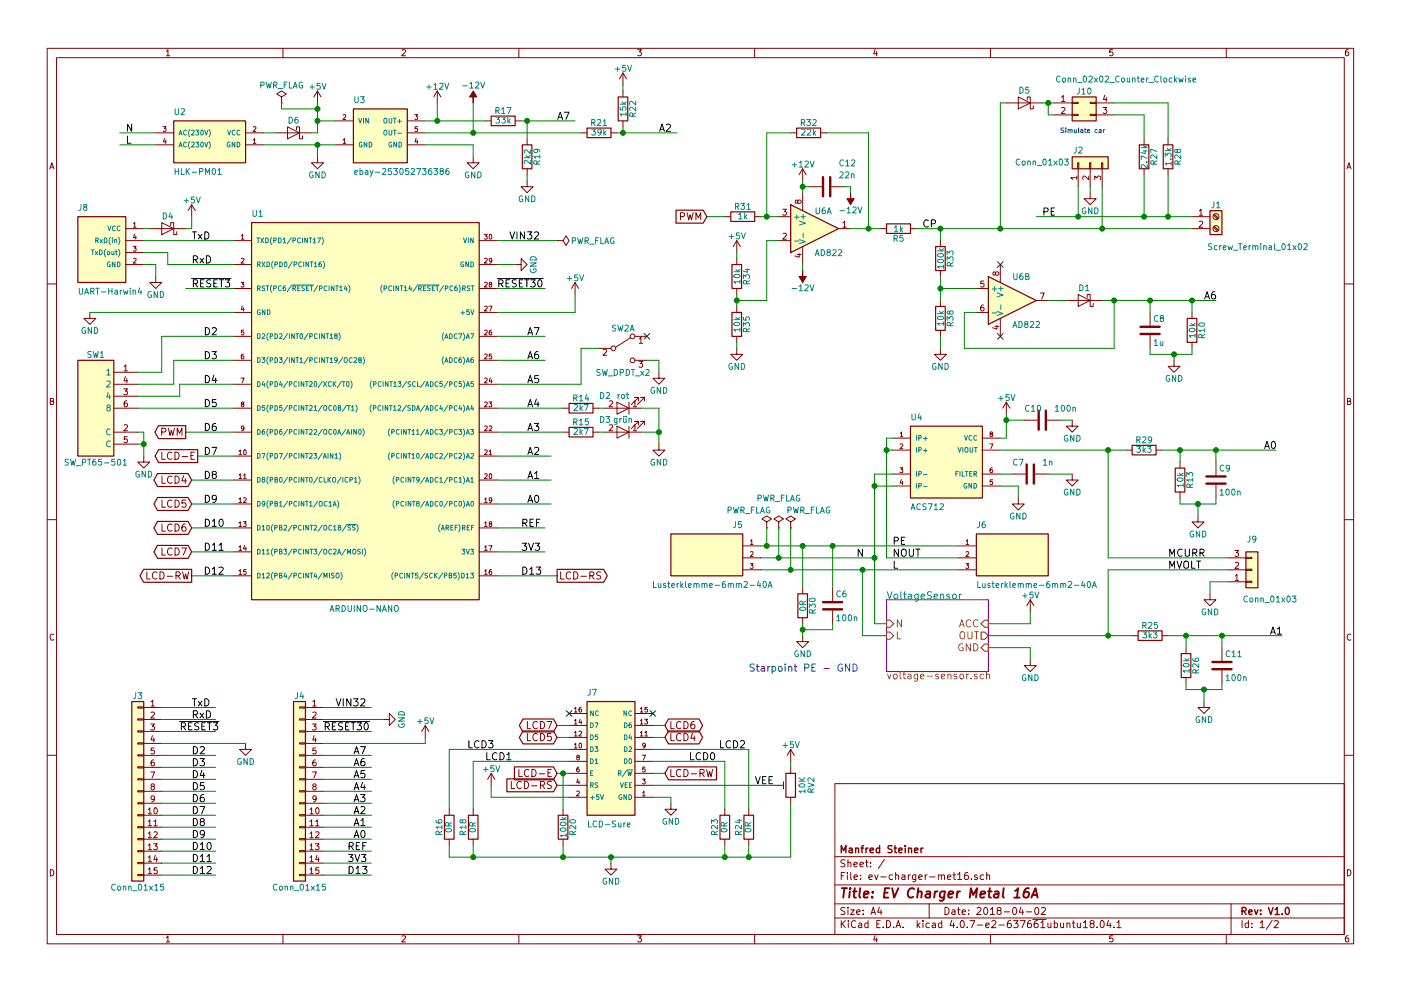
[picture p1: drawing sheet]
<svg xmlns="http://www.w3.org/2000/svg" width="297mm" height="210mm" viewBox="0 0 297 210" stroke-linecap="round" stroke-linejoin="round" font-family="sans-serif">
<g fill="none" stroke="#840000" stroke-width=".21">
<path d="M10 10.3h277v189.9h-277zM12 12.2h273v186.1h-273zM35.3 10.9l.3-.4v1.3M35.3 11.8h.7M60 10.3v1.9M67.3 19.3l-.8 1.3M67.3 19.3v2.5M67.3 19.3l.8 1.3M85.2 10.6l.5-.1 .3 .4-.8 .9h.8M92.7 19.3l-.8 1.3M92.7 19.3v2.5M92.7 19.3l.8 1.3"/>
<path d="M110 10.3v1.9M132.1 15.5v2.5M132.1 19.3v1.3M132.1 15.5l-.8 1.3M132.1 15.5l.7 1.3M135.2 10.5h.8l-.4 .5 .3 .1 .1 .2-.1 .4-.2 .1-.5-.1M160 10.3v1.9M185.5 10.5l-.3 .9h.8M185.9 11v.8M210 10.3v1.9M235.9 10.5h-.6v.6h.6l.1 .5-.3 .2-.4-.1M260 10.3v1.9"/>
<path d="M285.9 10.5l-.4 .1-.2 .2-.1 .8 .3 .2 .4-.1 .1-.4-.1-.2-.4-.1-.3 .3M10.6 35.8l.4-1.3 .4 1.3M10.7 35.5h.6M33 30.7h3.8M33 28.2h3.8M34.6 26.9h.6l-.3 .3 .3 .2v.4h-.6M34.9 29.4l-.3 .7h.7M35.1 29.7v.7M52.1 30.7h3.8M52.1 28.2h3.8M53.7 29.7l.3-.3v1M53.7 27l.4-.1 .2 .3-.7 .7h.7"/>
<path d="M53.7 30.4h.6M58.4 28.2h7.6M59.7 21.8h.1M59.7 20.6l1-.7-1-.6-1 .6 1 .7v1.2M61 26.9l2.5 1.3-2.5 1.3zM62.9 27.6v-.7h.6v2.6h.6v-.7M67.3 33.3v1.2h1.3l-1.3 1.3-1.3-1.3h1.3M71.1 30.7h3.8M71.1 25.6h3.8M72.7 29.7l.3-.3v1M72.7 24.4l.4-.1 .2 .3-.6 .7h.6M72.7 30.4h.6"/>
<path d="M86.4 30.7h3.8M86.4 28.2h3.8M86.4 25.6h3.8M87.9 24.3h.6l-.3 .4 .3 .1v.4h-.6M88.2 29.4l-.2 .7h.6M88.5 29.7v.7M88.5 26.9h-.5v.5l.5-.1v.5h-.5M100.3 33.3v1.2h1.3l-1.3 1.3-1.2-1.3h1.2M102.9 25.6h1.2M109.2 25.6h1.3M111.8 38.3v1.3h1.2l-1.2 1.3-1.3-1.3h1.3M111.8 29.5v1.2"/>
<path d="M111.8 35.8v1.3M123.2 28.2h1.3M129.5 28.2h1.3M132.1 25.6v1.3M167.6 28.2h1.3M170.2 35.8v2.5M170.2 35.8l-.8 1.3M170.2 35.8l.7 1.3M171.4 39.6h2.8M174 28.2h1.3M176.3 39.6h2.8M213.4 21.8h7.6"/>
<path d="M215.9 20.6l2.5 1.2-2.5 1.3zM217.8 21.2v-.6h.6v2.5h.7v-.6M223.5 21.8h3.8M223.5 24.4h3.8M225.1 20.6l.3-.3v1.2M225.1 22.9l.5-.1 .2 .4-.8 .9h.8M225.1 21.5h.7M227.3 24.3h1.3v.2h-1.3zM227.3 21.7h1.3v.3h-1.3zM228.3 37.7h-1.3l.4 .4M228.3 37.4v.7M228.5 34.5h.2v1.3h-.2z"/>
<path d="M228.6 35.8v3.8M230.8 37.4v.7l-.9-.7-.3 .2 .1 .5M231 34.5h.3v1.3h-.3zM231.1 24.3h1.3v.2h-1.3zM231.1 21.7h1.3v.3h-1.3zM231.1 35.8v3.8M232.1 38.1v-.7l.5 .4 .1-.4h.5l.2 .2-.2 .5M232.4 21.8h3.8M232.4 24.4h3.8M233.6 34.5h.2v1.3h-.2zM233.7 35.8v3.8M233.9 22.8h.8l-.5 .5 .4 .1v.5l-.2 .2-.5-.2"/>
<path d="M234.2 20.2l-.2 .9h.7M234.5 20.7v.8M242.6 29.5v1.2M242.6 35.8v1.3M247.6 29.5v1.2M247.6 35.8v1.3M285.6 35.8l.4-1.3 .4 1.3M285.7 35.5h.6M26.7 48.5h3.8M26.7 51h3.8M26.7 56.1h3.8M26.7 53.6h3.8"/>
<path d="M28.2 52.3h.7l-.4 .3 .3 .2v.4h-.6M28.3 47.5l.3-.3v1M28.3 54.9l.4-.1 .2 .3-.7 .7h.7M28.3 48.2h.6M28.5 49.7l-.2 .7h.6M28.8 50.1v.6M31.7 48.5h7.7M33 58.7v1.2h1.3l-1.3 1.3-1.3-1.3h1.3M34.3 47.2l2.5 1.3-2.5 1.3zM36.2 47.9v-.7h.6v2.6h.7v-.7M40.6 43.4l-.7 1.3M40.6 43.4v2.6"/>
<path d="M40.6 43.4l.8 1.3M49.5 51h3.8M49.5 56.1h3.8M51.1 59.9h.6l-.3 .4 .3 .1v.4h-.6M51.2 50l.2-.3v1M51.2 54.9l.3-.1 .2 .3-.6 .7h.6M51.2 50.7h.5M101.6 51h3.8M101.6 56.1h3.8M102.7 49.7h.6l-.3 .4 .3 .1v.4h-.6M102.7 60l.4-.1 .2 .3-.6 .7h.6M102.7 54.9l.4-.1 .2 .3-.6 .7h.6"/>
<path d="M103.8 49.8l.1-.1a.49 .49 0 0 1 .4 .6 .49 .49 0 0 1-.5 .4l-.1-.3zM104.3 55.2l-.2 .2h-.3v-.5l.3-.1 .2 .2-.1 .6-.4 .2M109.2 56.1h1.3v-1.2l1.3 1.2-1.3 1.3v-1.3M118.1 51h.1M118.1 51h1.3l.6-1 .6 1-.6 1.1-.6-1.1M121.9 59.9l-.7 1.3M121.9 59.9v2.6M121.9 59.9l.8 1.3M144.3 45.9h.7l.2-.3-.1-.3-.2-.2h-.6v1.6M145.7 45.1l.3 1.6 .3-1.1 .3 1.1 .4-1.6M147.5 46.7v-1.6l.6 1.1 .5-1.1v1.6M153.7 46h1.2"/>
<path d="M156.2 51v2.6M156.2 54.9v1.2M156.2 51l-.8 1.3M156.2 51l.8 1.3M160 46h1.3M165.1 46h2.5M165.1 51h2.5M165.9 44.4h.8l-.4 .5 .4 .1v.5l-.2 .2-.6-.2M166 49.6l.5-.1 .2 .3-.8 .9h.8M169 54h.9M169.1 42.7l.3-.3 .3 .1 .2 .2-.2 .4h-.3l-.2-.1-.2-.5h-.3v.5l.2 .1 .2-.2M169.4 53.8v.8l-.9-.3"/>
<path d="M170.2 40.9v3.8M170.2 52.3v3.8M177.8 48.5h2.5M178.7 47.3l.4-.4v1.3M178.7 48.2h.7M186.7 48.5h1.3M193 48.5h1.3M199.4 51v1.3M199.4 57.4v1.3M208.6 59.6h-.6l-.1 .6h.7v.6l-.2 .1-.5-.1M211 57.9l.3-.2h.4l.1 .2-.1 .4-.4 .1-.2-.1-.2-.6h-.3v.6l.2 .1 .2-.2M212.1 56.1v3.8"/>
<path d="M231.1 40.9v1.3h1.3l-1.3 1.2-1.2-1.2h1.2M252.7 48.5h3.8M252.7 46h3.8M254.3 44.7l.3-.3v1.3M254.3 47l.5-.1 .2 .4-.8 .9h.8M254.3 45.7h.7M257.3 48.2l.8 .8M257.3 45.6l.8 .9M257.5 48l.8 .8M257.5 45.5l.8 .8M10 60.2h2M19 66.3v1.3h-1.2l1.2 1.2 1.3-1.2h-1.3"/>
<path d="M24.1 79h5.1M26.3 77.8l.4-.4v1.3M26.3 78.7h.7M26.6 79.9l-.3 .9h.8M49.5 61.2h3.8M49.5 66.3h3.8M49.5 71.4h3.8M49.5 76.4h3.8M51.4 64.9l-.2 .8h.6M51.6 75.1l-.3 .1-.1 .7 .1 .2 .4-.1-.1-.4-.3-.1-.1 .2M51.6 65.3v.7M51.7 70h-.5v.5h.4l.1 .5h-.5"/>
<path d="M101.6 61.2h3.8M101.6 66.3h3.8M101.6 71.4h3.8M101.6 76.4h3.8M102.7 75.2l.4-.1 .2 .3-.6 .7h.6M102.7 70.1l.4-.1 .2 .4-.6 .7h.6M102.7 65.1l.4-.1 .2 .3-.6 .7h.6M103.7 65h.6l-.4 1M103.9 60.3l-.2-.2 .1-.2h.4v.3l-.5 .3 .2 .4 .3-.1v-.4l-.1-.1M104.2 70l-.4 .1-.1 .8 .2 .2 .3-.1v-.5l-.3-.1-.2 .2M104.2 75.1h-.4l-.1 .5h.5v.4h-.5M127 73.9h2.5"/>
<path d="M127.9 74.2l.5-.1 .2 .4-.8 .9h.8M133.7 71.6l-3.1 2.1M134.6 71.4h2.6M134.6 76.4h2.6M135.5 76.7h.7l-.4 .4 .4 .1v.6l-.2 .1-.5-.1M135.5 71.9l.4-.3v1.2M135.5 72.8h.7M139.7 79v1.3h1.3l-1.3 1.2-1.3-1.2h1.3M156.2 73.9v1.3h1.3l-1.3 1.2-1.3-1.2h1.3M156.2 61.2v1.3M156.2 65v1.3M156.2 71.4v1.2"/>
<path d="M199.4 73.9v1.3h1.3l-1.3 1.2-1.3-1.2h1.3M199.4 63.7v1.3M199.4 70.1v1.3M207 61.2h2.5M207 66.3h2.5M208.5 64.7l-.3 .1-.2 .2-.1 .7 .3 .3 .4-.1-.1-.7h-.3l-.3 .2M210.9 69.2h.9M211.4 69.1v.7l-1-.3M212.1 67.6v3.8M219.7 63.7h2.5M220.5 62.2h.9l-.5 1.2M226.1 63.7h7.6"/>
<path d="M228.6 62.5l2.5 1.2-2.5 1.3zM230.5 63.1v-.6h.6v2.5h.7v-.6M243.8 66.3v2.8M243.8 71.1v2.8M248.9 76.4v1.3h1.3l-1.3 1.3-1.3-1.3h1.3M252.7 66.3v1.3M252.7 72.6v1.3M285 60.2h2M10.7 85.1h.5l.1-.5-.6-.1v1.3h.5l.2-.4-.3-.3M24.1 91.7h5.1M24.1 84.1h5.1M24.1 81.5h5.1"/>
<path d="M24.1 94.2h5.1M24.1 86.6h5.1M26.2 82.5h.8l-.4 .5 .4 .1v.5l-.2 .2-.6-.2M26.3 90.2l.5-.1 .2 .4-.8 .9h.8M26.9 85l-.4 .1-.1 .2-.1 .7 .2 .3 .5-.1-.1-.6-.4-.1-.2 .2M26.9 80.4v.8M27 92.7h-.6l-.1 .5h.7v.6l-.2 .1-.5-.1M30.5 96.8v1.2h1.2l-1.2 1.3-1.3-1.3h1.3M34.3 91.7l.7-.1 .2-.2-.1-.4-.2-.1h-.6v1.5M34.3 95.9v1.6h.8M35.7 90.9l.3 1.5 .3-1.1 .3 1.1 .4-1.5M36.4 96.1a.72 .72 0 0 0-1 .5 .72 .72 0 0 0 .7 .9l.3-.2"/>
<path d="M37.1 95.9a.77 .77 0 0 1 .9 .8 .77 .77 0 0 1-.9 .8zM37.6 92.4v-1.5l.5 1 .5-1v1.5M38.6 96.9h1.2M40.5 96.7h.5M41.2 95.9h-.7v1.6h.7M49.5 91.7h3.8M49.5 81.5h3.8M49.5 86.6h3.8M49.5 96.8h3.8M50.7 95.8l.3-.4v1.1M50.7 96.5h.5M51.1 80.2h.7l-.5 1"/>
<path d="M51.3 85.7l-.1-.2v-.2h.4l.1 .3-.5 .3 .1 .4 .4-.1v-.4l-.2-.1M51.7 90.8l-.2 .2h-.3v-.6h.3l.2 .2v.6l-.5 .2M51.7 95.5l.2-.1a.49 .49 0 0 1 .3 .6 .49 .49 0 0 1-.4 .4l-.2-.3zM101.6 91.7h3.8M101.6 81.5h3.8M101.6 86.6h3.8M101.6 96.8h3.8M102.7 95.5l.4-.1 .2 .4-.6 .7h.6M102.7 90.5l.4-.1 .2 .3-.6 .7h.6M102.7 85.4l.4-.1 .2 .3-.6 .7h.6M102.7 80.3l.4-.1 .2 .3-.6 .7h.6M103.7 85.3h.6l-.4 .4 .3 .1v.4h-.5"/>
<path d="M103.7 95.8l.3-.4v1.1M103.7 90.5l.4-.1 .2 .3-.6 .7h.6M103.7 96.5h.6M103.9 80.2l-.2 .7h.6M104.2 80.5v.7M119.4 91.7h1.2M119.4 86.6h1.2M125.7 91.7h1.3M125.7 86.6h1.3M128.3 91.7h7.6M128.3 86.6h7.6M129.2 85.1l.5-.1 .2 .4-.8 .9h.8"/>
<path d="M129.2 90.2l.5-.1 .2 .4-.8 .9h.8M130.8 85.3l2.5 1.3-2.5 1.3zM130.8 90.4l2.5 1.3-2.5 1.3zM133.3 85.3v2.6M133.3 90.4v2.6M134.3 85.4l.3-.4v1.3M134.3 90.5l.3-.4v1.3M134.3 86.3h.7M134.3 91.4h.7M135.4 85.1v-.8h-.8h.8l-1.5 1.5M135.4 90.2v-.8h-.8h.8l-1.5 1.5M136.7 85.1v-.8h-.8h.8l-1.6 1.5"/>
<path d="M136.7 90.2v-.8h-.8h.8l-1.6 1.5M139.7 94.2v1.3h1.3l-1.3 1.3-1.3-1.3h1.3M189.2 93h3.8M189.2 95.5h3.8M190.8 99.3h.6l-.3 .3 .3 .1v.5h-.6M190.9 91.9l.2-.3v1.1M190.9 94.3l.3-.1 .2 .3-.6 .7h.6M190.9 92.7h.5M208.3 93h3.8M208.3 95.5h3.8M209.9 94.2h.6l-.4 1M210.1 92.1l-.2-.2 .1-.2h.4v.3l-.5 .3 .2 .4 .3-.1v-.4l-.1-.1"/>
<path d="M210.4 99.3l-.4 .1-.1 .7 .2 .2 .3-.1v-.5l-.3-.1-.2 .2M213.4 85.3l-.8 1.3M213.4 85.3v2.6M213.4 85.3l.7 1.3M217.2 89.1h2.8M222 89.1h2.8M227.3 89.1v1.3h1.3l-1.3 1.3-1.2-1.3h1.2M238.8 95.5h1.2M245.1 95.5h1.3M250.2 98v1.3M257.8 98v2.8M285.7 85.1h.5l.1-.5-.6-.1v1.3h.5l.2-.4-.3-.3"/>
<path d="M10 110.3h2M34.3 101v1.5h.8M34.3 106.1v1.5h.8M34.3 111.2v1.5h.8M34.3 116.3v1.5h.8M36.5 101.2a.72 .72 0 0 0-1.1 .5 .72 .72 0 0 0 .8 .8l.3-.1M36.5 106.2a.72 .72 0 0 0-1.1 .5 .72 .72 0 0 0 .8 .9l.3-.1M36.5 111.3a.72 .72 0 0 0-1.1 .5 .72 .72 0 0 0 .8 .9l.3-.2M36.5 116.4a.72 .72 0 0 0-1.1 .5 .72 .72 0 0 0 .8 .9l.3-.2M37.1 101a.77 .77 0 0 1 .9 .8 .77 .77 0 0 1-.9 .7zM37.1 106.1a.77 .77 0 0 1 .9 .8 .77 .77 0 0 1-.9 .7zM37.1 111.2a.77 .77 0 0 1 .9 .7 .77 .77 0 0 1-.9 .8z"/>
<path d="M37.1 116.3a.77 .77 0 0 1 .9 .7 .77 .77 0 0 1-.9 .8zM38.5 116.3h1l-.6 1.5M38.9 100.9l-.3 1.1h.9M39.3 111.2h-.4a.99 .99 0 0 0 0 1.5l.5-.2v-.5l-.3-.2h-.2l-.3 .2M39.3 101.5v1M39.4 106.1h-.8v.7l.2-.1 .5 .1 .1 .5-.3 .3-.5-.1M49.5 101.8h3.8M49.5 106.9h3.8M49.5 112h3.8M49.5 117.1h3.8M50.7 100.8l.3-.3v1M50.7 105.9l.3-.3v1"/>
<path d="M50.7 111l.3-.3v1M50.7 116.1l.3-.3v1M50.7 101.5h.5M50.7 106.6h.5M50.7 111.7h.5M50.7 116.8h.5M51.6 110.7h.6l-.3 .4 .3 .1v.4h-.6M51.6 100.8l.3-.3v1M51.6 105.7l.4-.1 .2 .3-.6 .7h.6M51.6 101.5h.6M51.9 115.7l-.3 .8h.6M52.1 116.1v.7"/>
<path d="M101.6 101.8h3.8M101.6 106.9h3.8M101.6 112h3.8M101.6 117.1h3.8M102.7 100.6l.4-.1 .2 .3-.6 .7h.6M102.7 116.1l.3-.3v1M102.7 111l.3-.3v1M102.7 105.9l.3-.3v1M102.7 106.6h.6M102.7 111.7h.6M102.7 116.8h.6M103.7 115.8h.6l-.4 1"/>
<path d="M103.8 100.6l.1-.1a.49 .49 0 0 1 .4 .6 .49 .49 0 0 1-.5 .4l-.1-.3zM103.9 111.1l-.2-.2 .1-.2h.4v.3l-.5 .3 .2 .4 .3-.1v-.4l-.1-.1M104.3 106l-.2 .2h-.3v-.5l.3-.1 .2 .2-.1 .6-.4 .2M157.5 115.8h3.8M157.5 118.4h3.8M159.1 119.6h.6l-.4 .4 .3 .1v.4h-.5M159.1 114.8l.3-.3v1M159.1 117.1l.4-.1 .2 .3-.6 .8h.6M159.1 115.5h.6M162.6 112h.1M162.6 110.7l1-.6-1-.6-1.1 .6 1.1 .6v1.3M165.1 112h.1"/>
<path d="M165.1 110.7l1-.6-1-.6-1 .6 1 .6v1.3M167.6 112h.1M167.6 110.7l1.1-.6-1.1-.6-1 .6 1 .6v1.3M189.2 100.6h3.8M189.2 103.1h3.8M191.1 101.7l-.2 .8h.6M191.3 102.1v.7M203.2 115.8h3.8M203.2 118.4h3.8M204.8 119.6h.6l-.3 .4 .3 .1v.4h-.6M204.8 114.8l.3-.3v1M204.8 117.1l.4-.1 .2 .3-.6 .8h.6"/>
<path d="M204.8 115.5h.6M208.3 100.6h3.8M208.3 103.1h3.8M210.4 101.8h-.4l-.1 .5 .5-.1v.5h-.5M214.6 100.6h2.8M215.9 105.7v1.2h1.3l-1.3 1.3-1.3-1.3h1.3M219.5 100.6h2.7M227.3 100.6v1.2h1.3l-1.3 1.3-1.2-1.3h1.2M250.2 104.4v1.3M254 109.5v1.2h1.3l-1.3 1.3-1.3-1.3h1.3M257.8 102.9v2.8M260.3 118.4h3.9"/>
<path d="M261.8 116.8h.8l-.4 .5 .4 .1v.5l-.2 .2-.6-.2M261.9 119.4l.5-.1 .2 .4-.8 .9h.8M264.2 118.2h1.2v.3h-1.2zM285 110.3h2M11.4 134.6a.58 .58 0 0 0-.8 .6 .58 .58 0 0 0 .8 .5M31.1 121.3v1.6h.8M33.3 121.5a.72 .72 0 0 0-1.1 .5 .72 .72 0 0 0 .8 .9l.3-.2M33.9 121.3a.77 .77 0 0 1 .9 .8 .77 .77 0 0 1-.9 .8zM35.4 122.3h1.2M37.3 122.1h.7l.2-.3-.1-.3-.2-.2h-.6v1.6M37.7 122.1l.5 .8M38.7 121.3l.4 1.6 .2-1.1 .3 1.1 .4-1.6"/>
<path d="M49.5 122.2h3.8M50.7 121.2l.3-.4v1.1M50.7 121.9h.5M52.2 120.8h-.5l-.1 .5h.5l.1 .5h-.6M101.6 122.2h3.8M102.7 121.2l.3-.4v1.1M102.7 121.9h.6M104.2 120.8l-.4 .1-.1 .8 .2 .2 .3-.1v-.5l-.3-.1-.2 .2M118.9 121.3v1.6h.7M121 121.5a.72 .72 0 0 0-1 .5 .72 .72 0 0 0 .7 .9l.3-.2M121.6 121.3a.77 .77 0 0 1 .9 .8 .77 .77 0 0 1-.9 .8zM123.2 122.3h1.1"/>
<path d="M125 122.1h.8l.1-.3v-.3l-.3-.2h-.6v1.6M125.4 122.1l.5 .8M127.4 121.4l-.6-.1-.3 .3 .1 .4 .7 .3v.4l-.2 .2-.6-.1M157.5 120.9h3.8M170.2 134.9v1.2h1.2l-1.2 1.3-1.3-1.3h1.3M170.2 124.7v1.3M170.2 131.1v1.2M176.5 124.7v2.8M176.5 129.5v2.8M203.2 120.9h3.8M218.4 139.9v1.3h1.3l-1.3 1.3-1.2-1.3h1.2M218.4 127.2l-.7 1.3"/>
<path d="M218.4 127.2v2.6M218.4 127.2l.8 1.3M240 134.9h1.3M246.4 134.9h1.2M251.5 137.4v1.3M256.5 126v1.2h1.3l-1.3 1.3-1.2-1.3h1.2M259.1 137.4v2.8M260.3 120.9h3.9M260.3 123.4h3.9M261.9 122.2l.4-.3v1.2M261.9 123.1h.7M264.2 120.8h1.2v.2h-1.2z"/>
<path d="M264.2 123.3h1.2v.3h-1.2zM286.4 134.6a.58 .58 0 0 0-.8 .6 .58 .58 0 0 0 .8 .5M29.2 157.6h1.3v.3h-1.3zM29.2 155.1h1.3v.2h-1.3zM29.2 152.5h1.3v.3h-1.3zM29.2 150h1.3v.2h-1.3zM30.5 150.1h3.8M30.5 152.6h3.8M30.5 155.2h3.8M30.5 157.7h3.8M32 153.6h.7l-.4 .5 .4 .1v.6l-.2 .1-.5-.1M32 148.9l.4-.4v1.3"/>
<path d="M32 151.2l.5-.1 .2 .3-.7 .9h.7M32 149.8h.7M32.3 156.1l-.3 .9h.8M32.6 156.6v.8M32.7 158.7h-.6l-.1 .6h.7v.5l-.2 .2-.5-.2M52.1 157.7v1.3h1.2l-1.2 1.3-1.3-1.3h1.3M63.5 157.6h1.3v.3h-1.3zM63.5 155.1h1.3v.2h-1.3zM63.5 152.5h1.3v.3h-1.3zM63.5 150h1.3v.2h-1.3zM64.8 150.1h3.8M64.8 152.6h3.8"/>
<path d="M64.8 155.2h3.8M64.8 157.7h3.8M66.2 153.6h.8l-.4 .5 .4 .1v.6l-.2 .1-.6-.1M66.3 148.9l.4-.4v1.3M66.3 151.2l.5-.1 .2 .3-.8 .9h.8M66.3 149.8h.7M66.6 156.1l-.3 .9h.8M66.9 156.6v.8M67 158.7h-.6l-.1 .6h.7v.5l-.2 .2-.5-.2M81.3 152.6h1.2v-1.2l1.3 1.2-1.3 1.3v-1.3M90.2 153.9l-.8 1.3M90.2 153.9v2.6"/>
<path d="M90.2 153.9l.7 1.3M111.8 153.1v1.5h.7M111.8 155.6v1.5h.7M113.9 153.2a.72 .72 0 0 0-1 .5 .72 .72 0 0 0 .7 .9l.3-.1M113.9 155.8a.72 .72 0 0 0-1 .5 .72 .72 0 0 0 .7 .8l.3-.1M114.6 153.1a.77 .77 0 0 1 .9 .7 .77 .77 0 0 1-.9 .8zM114.6 155.6a.77 .77 0 0 1 .9 .8 .77 .77 0 0 1-.9 .7zM116 153.1h1l-.7 1.5M116.8 155.6h-.7l-.1 .8 .3-.2 .5 .1 .1 .6-.3 .2-.6-.1M120.6 159h3.9M120.6 156.5h3.9M120.6 153.9h3.9"/>
<path d="M120.6 151.4h3.9M121.8 158l.3-.3v1M121.8 155.4l.3-.3v1.1M121.8 152.9l.3-.3v1M121.8 150.4l.3-.3v1M121.8 158.7h.6M121.8 156.2h.6M121.8 153.6h.6M121.8 151.1h.6M122.8 155.2l.3-.1 .2 .3-.6 .8h.6M122.8 157.8l.2-.1a.49 .49 0 0 1 .3 .5 .49 .49 0 0 1-.4 .4l-.1-.3zM123 152.5l-.2 .8h.6"/>
<path d="M123.2 150.1l-.3 .1-.1 .7 .1 .2 .4-.1-.1-.5-.3-.1-.1 .2M123.2 152.9v.7M134.6 159h3.8M134.6 156.5h3.8M134.6 153.9h3.8M134.6 151.4h3.8M135.8 155.4l.2-.3v1.1M135.8 152.9l.2-.3v1M135.8 150.4l.2-.3v1M135.8 156.2h.5M135.8 153.6h.5M135.8 151.1h.5"/>
<path d="M136.7 152.6h.6l-.3 .4 .3 .1v.4h-.6M136.7 155.4l.3-.3v1.1M136.7 156.2h.6M136.8 158.1l-.2 .2h-.3v-.6h.3l.2 .2v.6l-.5 .2M137.3 150.1h-.5l-.1 .4h.5l.1 .5h-.6M142.2 153.1v1.5h.8M142.2 155.6v1.5h.8M144.4 153.2a.72 .72 0 0 0-1.1 .5 .72 .72 0 0 0 .8 .9l.3-.1M144.4 155.8a.72 .72 0 0 0-1.1 .5 .72 .72 0 0 0 .8 .8l.3-.1M145 153.1a.77 .77 0 0 1 .9 .7 .77 .77 0 0 1-.9 .8zM145 155.6a.77 .77 0 0 1 .9 .8 .77 .77 0 0 1-.9 .7zM146.8 155.5l-.3 1.1h.9"/>
<path d="M147.2 153.1l-.4 .1a.99 .99 0 0 0 0 1.4l.5-.1v-.6l-.3-.2h-.2l-.3 .2M147.2 156.1v1M167.6 159l-.7 1.3M167.6 159v2.5M167.6 159l.8 1.3M251.5 143.8v1.2M255.3 148.8v1.3h1.2l-1.2 1.3-1.3-1.3h1.3M259.1 142.2v2.8M10 160.2h2M29.2 177.9h1.3v.3h-1.3zM29.2 175.4h1.3v.2h-1.3zM29.2 172.8h1.3v.3h-1.3z"/>
<path d="M29.2 170.3h1.3v.3h-1.3zM29.2 167.8h1.3v.2h-1.3zM29.2 165.2h1.3v.3h-1.3zM29.2 162.7h1.3v.2h-1.3zM29.2 160.1h1.3v.3h-1.3zM30.5 160.3h3.8M30.5 162.8h3.8M30.5 165.3h3.8M30.5 167.9h3.8M30.5 170.4h3.8M30.5 173h3.8M30.5 175.5h3.8"/>
<path d="M30.5 178h3.8M31.4 171.7l.4-.3v1.3M31.4 174.3l.4-.4v1.3M31.4 176.8l.4-.3v1.2M31.4 179.4l.4-.4v1.3M31.4 172.7h.7M31.4 175.2h.7M31.4 177.7h.7M32 163.8h.8l-.5 1.2M32.3 166.8l-.3-.2 .1-.2h.6v.3l-.6 .2-.1 .2 .1 .4 .2 .1h.2l.2-.3v-.3l-.2-.2M32.6 179h.8l-.5 .5 .4 .1v.6l-.2 .1-.5-.1M32.6 161.2l-.3 .1-.2 .2-.1 .7 .3 .3 .4-.1-.1-.6-.3-.1-.3 .2"/>
<path d="M32.6 174.3l.4-.4v1.3M32.6 176.6l.5-.1 .3 .3-.8 .9h.8M32.6 175.2h.8M32.7 169.4l-.2 .2h-.4v-.6l.4-.1 .2 .2v.7l-.3 .3h-.3M32.7 171.5l.2-.1a.67 .67 0 0 1 .5 .6 .67 .67 0 0 1-.5 .7l-.3-.5zM63.5 177.9h1.3v.3h-1.3zM63.5 175.4h1.3v.2h-1.3zM63.5 172.8h1.3v.3h-1.3zM63.5 170.3h1.3v.3h-1.3zM63.5 167.8h1.3v.2h-1.3zM63.5 165.2h1.3v.3h-1.3zM63.5 162.7h1.3v.2h-1.3z"/>
<path d="M63.5 160.1h1.3v.3h-1.3zM64.8 160.3h3.8M64.8 162.8h3.8M64.8 165.3h3.8M64.8 167.9h3.8M64.8 170.4h3.8M64.8 173h3.8M64.8 175.5h3.8M64.8 178h3.8M65.7 171.7l.4-.3v1.3M65.7 174.3l.4-.4v1.3M65.7 176.8l.4-.3v1.2"/>
<path d="M65.7 179.4l.4-.4v1.3M65.7 172.7h.7M65.7 175.2h.7M65.7 177.7h.7M66.2 163.8h.9l-.6 1.2M66.5 166.8l-.2-.2 .1-.2h.6v.3l-.6 .2-.1 .2 .1 .4 .1 .1h.3l.2-.3v-.3l-.2-.2M66.9 179h.7l-.4 .5 .4 .1v.6l-.2 .1-.5-.1M66.9 161.2l-.4 .1-.1 .2-.1 .7 .2 .3 .5-.1-.1-.6-.4-.1-.2 .2M66.9 174.3l.4-.4v1.3M66.9 176.6l.5-.1 .2 .3-.7 .9h.7M66.9 175.2h.7M67 169.4l-.2 .2h-.4v-.6l.4-.1 .2 .2v.7l-.3 .3h-.3"/>
<path d="M67 171.5l.2-.1a.67 .67 0 0 1 .5 .6 .67 .67 0 0 1-.5 .7l-.3-.5zM95.2 171.7v1.3M95.2 178v1.3M100.3 171.7v1.3M100.3 178v1.3M104.1 164.1l-.7 1.2M104.1 164.1v2.5M104.1 164.1l.8 1.2M108.4 165.8v1.5h.7M110 163.2v1.6h.7M110.5 165.9a.72 .72 0 0 0-1 .5 .72 .72 0 0 0 .7 .9l.3-.1M111.2 165.8a.77 .77 0 0 1 .9 .7 .77 .77 0 0 1-.9 .8z"/>
<path d="M112.1 163.4a.72 .72 0 0 0-1 .5 .72 .72 0 0 0 .7 .9l.3-.2M112.7 166.7h1.2M112.8 163.2a.77 .77 0 0 1 .9 .8 .77 .77 0 0 1-.9 .8zM114.3 164.2h1.2M114.6 166.6l.7-.1 .2-.2-.1-.4-.2-.1h-.6v1.5M115 166.6l.5 .7M116.2 164h.5M116.9 163.2h-.7v1.6h.7M116.9 165.9l-.6-.1-.3 .3 .2 .3 .6 .3v.5l-.2 .1-.6-.1M119.4 171.7v1.3M119.4 178v1.3M120.6 169.2h3.9"/>
<path d="M120.6 166.6h3.9M120.6 164.1h3.9M120.6 161.5h3.9M122.3 167.9l.4-.1 .1 .3-.6 .8h.6M122.5 160.6l-.2-.1 .1-.2h.4v.2l-.5 .4 .2 .3 .3-.1v-.3l-.1-.2M122.5 165.2l-.2 .8h.6M122.8 162.8l-.4 .1-.1 .7 .2 .2 .3-.1v-.5l-.3-.1-.2 .2M122.8 165.6v.7M134.6 169.2h3.8M134.6 166.6h3.8M134.6 164.1h3.8M134.6 161.5h3.8"/>
<path d="M136.2 165.3h.6l-.3 .4 .3 .1v.4h-.6M136.2 160.2h.7l-.5 1M136.2 168.1l.3-.3v1.1M136.2 168.9h.6M136.8 162.8h-.5l-.1 .4h.5l.1 .5h-.6M142.2 170.4v1.3h1.3l-1.3 1.3-1.2-1.3h1.2M142.2 163.2v1.6h.8M144.4 163.4a.72 .72 0 0 0-1.1 .5 .72 .72 0 0 0 .8 .9l.3-.2M145 163.2a.77 .77 0 0 1 .9 .8 .77 .77 0 0 1-.9 .8zM146.5 164.2h1.2M148.4 164.1l.7-.1 .2-.3-.1-.3-.2-.2h-.6v1.6M148.8 164.1l.5 .7"/>
<path d="M149.8 163.2l.4 1.6 .2-1.1 .3 1.1 .4-1.6M153.7 171.7v1.3M153.7 178v1.3M158.7 171.7v1.3M158.7 178v1.3M163.8 166.6h2.3M166.1 165.9v1.5M167.6 162.8v1.3M167.6 169.2v1.2M177 166.3h108v32h-108zM285 160.2h2M10.7 184.5a.65 .65 0 0 1 .7 .7 .65 .65 0 0 1-.7 .6z"/>
<path d="M29.2 185.5h1.3v.3h-1.3zM29.2 183h1.3v.3h-1.3zM29.2 180.5h1.3v.2h-1.3zM30.5 180.6h3.8M30.5 183.1h3.8M30.5 185.7h3.8M31.4 181.9l.4-.3v1.2M31.4 184.4l.4-.3v1.3M31.4 180.3h.7M31.4 182.8h.7M31.4 185.4h.7M32.9 181.5l-.3 .9h.8"/>
<path d="M33.2 182v.8M33.3 184.1h-.6l-.1 .6h.7v.5l-.2 .2-.5-.2M35.3 198.9l.3-.4v1.3M35.3 199.8h.7M60 198.3v1.9M63.5 185.5h1.3v.3h-1.3zM63.5 183h1.3v.3h-1.3zM63.5 180.5h1.3v.2h-1.3zM64.8 180.6h3.8M64.8 183.1h3.8M64.8 185.7h3.8M65.7 181.9l.4-.3v1.2"/>
<path d="M65.7 184.4l.4-.3v1.3M65.7 180.3h.7M65.7 182.8h.7M65.7 185.4h.7M67.2 181.5l-.3 .9h.8M67.5 182v.8M67.6 184.1h-.6l-.1 .6h.7v.5l-.2 .2-.5-.2M85.2 198.6l.5-.1 .3 .4-.8 .9h.8M110 198.3v1.9M129.5 183.1v1.3h1.3l-1.3 1.3-1.2-1.3h1.2M135.2 198.5h.8l-.4 .5 .3 .1 .1 .2-.1 .4-.2 .1-.5-.1M160 198.3v1.9"/>
<path d="M177 194.8h108M177 191.8h108M177 187.8h108M177 181.8h108M178.4 195.3v1.5M178.4 185.8h.5M178.6 196l.6 .8M179.1 185.1h-.7v1.5M179.1 192.6l-.5-.1-.3 .3 .1 .3 .7 .4v.4l-.2 .1-.6-.1M179.1 182.5l-.5-.1-.3 .3 .1 .3 .7 .4v.4l-.2 .1-.6-.1M179.2 195.3l-.8 .9M179.7 185.1v.2"/>
<path d="M179.7 185.6v1M179.8 192.5v.2M179.8 183.1l.2-.2 .4 .1v.9M179.8 182.4v1.5M179.8 193v1M179.9 195.3v.2M179.9 195.8v1M180.3 193h.8l-.8 1h.8M180.4 185.1v1.3l.2 .2M181.1 183.4l.7-.1-.1-.3-.4-.1-.2 .2v.7h.6M181.1 186.1l.7-.1-.1-.3-.4-.1-.2 .2 .1 .7h.5M181.4 195.5a.71 .71 0 0 0-1 .5 .71 .71 0 0 0 .8 .8l.2-.1"/>
<path d="M181.6 193.5l.7-.1v-.3l-.4-.1-.3 .2 .1 .7h.6M182.1 195.9h.6v.9M182.3 183.4l.8-.1-.1-.3-.4-.1-.3 .2 .1 .7h.6M182.4 186.5v.1M182.4 185.7v.1M182.7 196.2l-.7 .3 .2 .3 .5-.1M183 193.9v.1M183 193.1v.1M183.5 182.9h.6M183.7 182.4v1.3l.4 .2M184 195.9l-.4-.1-.3 .3 .1 .6 .2 .1 .4-.1M184 195.3v1.5"/>
<path d="M184.2 186.1l.7-.1v-.3l-.4-.1-.3 .2 .1 .7h.6M184.6 183.8v.1M184.6 183v.1M184.7 194l.4-1.5 .5 1.5M184.8 193.6h.7M185.4 185.6l.4 1 .4-1M185.5 198.5l-.3 .9h.8M185.9 199v.8M185.9 196h.5M186.4 192.5l-.3 1h.9M186.6 195.3h-.7v1.5h.7M186.7 186h1.2"/>
<path d="M186.8 193v1M187.2 196.7v.1M187.5 182.3l-1.3 2M188 195.3a.76 .76 0 0 1 .8 .8 .76 .76 0 0 1-.8 .7zM189.2 185.7l-.4-.1-.3 .3 .1 .6 .2 .1 .4-.1M189.5 196.7v.1M189.9 185.7l.2-.1 .4 .1v.9M189.9 185.1v1.5M190 196.8l.4-1.5 .6 1.5M190.1 196.4h.7M191.2 185.7h.6l.1 .9M191.5 196.7v.1"/>
<path d="M191.9 186l-.7 .3 .2 .3 .5-.1M192.6 185.6v1M193 185.6l-.4 .3M194.2 185.6l-.1 1.4-.2 .1-.4-.1M194.2 185.7l-.5-.1-.3 .3 .1 .6 .2 .1 .5-.1M194.5 195.3v1.5M194.6 196.3l.4 .5M194.8 186.1l.7-.1v-.3l-.5-.1-.2 .2 .1 .7h.6M195 195.8l-.5 .6M195.7 195.3v.2M195.7 195.8v1M196.2 185.6v1"/>
<path d="M196.6 185.6l-.4 .3M197 191.8v3M197 195.9l-.4-.1-.3 .3 .1 .6 .2 .1 .4-.1M197.1 186h1.1M197.7 195.9h.6v.9M198.3 196.2l-.7 .3 .2 .3 .5-.1M199 185.7l.2-.1 .3 .1 .1 .9M199 185.6v1M199.6 185.8l.2-.2 .4 .1 .1 .9M199.7 195.9l-.5-.1-.2 .3v.6l.2 .1 .5-.1M199.7 195.3v1.5M200.4 192.5a.76 .76 0 0 1 .8 .8 .76 .76 0 0 1-.8 .7z"/>
<path d="M200.9 186.1l.7-.1-.1-.3-.4-.1-.2 .2 .1 .7h.5M201.8 195.2l-.4 1.1h1M201.9 193.1h.5l.1 .9M202.1 185.6h.5M202.2 195.8v1M202.3 185.1v1.3l.3 .2M202.5 193.4l-.7 .3 .2 .3 .5-.1M202.9 196.7v.1M203 193h.6M203 185.5l.5-.4v1.5M203 186.6h.9M203.2 192.5v1.3l.4 .2"/>
<path d="M203.8 195.4l.1-.1a.8 .8 0 0 1 .6 .8 .8 .8 0 0 1-.6 .7 .97 .97 0 0 1-.1-1.4zM204 193.5l.7-.1-.1-.3-.4-.1-.2 .2 .1 .7h.5M205.1 196.7v.1M205.2 185.1l-.5 .1a1.11 1.11 0 0 0-.1 1.3l.5 .1 .2-.1v-.5l-.2-.3h-.5l-.1 .3M205.4 193.9v.1M205.4 193.1v.1M205.6 195.3h1.1l-.7 1.5M206 186.5v.1M207.1 192.7l.6-.2 .3 .5-.9 1h.9M207.2 185.7l-.4-.1-.2 .2 .1 .2 .5 .2v.3h-.6M207.2 196.3h1.2M208.5 185.7l-.4-.1-.3 .3 .1 .6 .2 .1 .4-.1"/>
<path d="M208.7 192.7l.2-.2a.8 .8 0 0 1 .5 .8 .8 .8 0 0 1-.5 .7l-.3-.5zM209 196.3l.7-.1v-.3l-.5-.1-.2 .2 .1 .7h.6M209.2 185.7l.2-.1 .4 .1v.9M209.2 185.1v1.5M210 193l.4-.5v1.5M210 194h.8M210 198.3v1.9M210.3 195.5l.6-.2 .3 .5-1 1h1M211.7 193.2l-.3-.3 .1-.2 .2-.2 .4 .1 .2 .2-.1 .2-.5 .2-.3 .3v.2l.3 .3h.3l.3-.3v-.2l-.3-.3M211.8 196.3h1.1M212.9 193.5h1.1M214.3 195.3l-.5 .1a1.11 1.11 0 0 0-.1 1.3l.4 .1 .3-.1v-.5l-.3-.3-.4 .1-.1 .2"/>
<path d="M214.8 192.7l.2-.2a.8 .8 0 0 1 .6 .8 .8 .8 0 0 1-.6 .7l-.3-.5zM214.9 195.3h.9l-.5 .6 .5 .1v.7l-.2 .1-.7-.1M216.3 195.3h1l-.6 1.5M216.5 192.5l-.4 1h.9M216.8 193v1M217.6 193.5h1.1M218.5 195.3l-.4 .1a1.11 1.11 0 0 0-.1 1.3l.4 .1 .2-.1 .1-.5-.3-.3-.4 .1-.2 .2M219 195.1h2.8M219.5 192.7l.2-.2a.8 .8 0 0 1 .6 .8 .8 .8 0 0 1-.6 .7l-.3-.5zM220 195.3l-.5 .1a1.11 1.11 0 0 0-.1 1.3l.4 .1 .2-.1 .1-.5-.3-.3-.4 .1-.1 .2M220.7 195.8l.4-.5v1.5M220.7 196.8h.8"/>
<path d="M220.8 192.7l.6-.2 .3 .5-1 1h1M222.2 195.8v.9l.4 .1 .2-.1M222.8 195.8v1M223.5 195.9l.5-.1 .2 .3-.1 .6h-.6M223.5 195.3v1.5M224.9 195.8v.9l.4 .1 .2-.1M225.5 195.8v1M226.2 196l.2-.2 .4 .1v.9M226.2 195.8v1M227.4 195.8h.5M227.6 195.3v1.3l.3 .2M228.4 195.8l.1 .9 .4 .1 .2-.1"/>
<path d="M229.1 195.8v1M229.7 195.8l.4-.5v1.5M229.7 196.8h.9M231.4 196l-.3-.3 .1-.2 .2-.2 .4 .1 .2 .2-.1 .2-.5 .2-.3 .3v.2l.3 .3h.3l.3-.3v-.2l-.3-.3M232.6 196.7v.1M233.4 195.5l.2-.2a.8 .8 0 0 1 .5 .8 .8 .8 0 0 1-.5 .7l-.4-.5zM235 195.2l-.3 1.1h.9M235.4 195.8v1M235.9 198.5h-.6v.7l.6-.1 .1 .5-.3 .2-.4-.1M236.2 196.7v.1M236.8 195.8l.4-.5v1.5M236.8 196.8h.9"/>
<path d="M260 198.3v1.9M261 191.8v6.5M263.3 195.3v1.5M264.7 195.9l-.4-.1-.3 .3 .1 .6 .2 .1 .4-.1M264.7 195.3v1.5M265.4 196.7v.1M265.4 195.9v.1M267.2 195.8l.4-.5v1.5M267.2 196.8h.8M269.7 195.2l-1.2 2M270.2 195.5l.6-.2 .2 .5-.9 1h.9M285.7 184.5a.65 .65 0 0 1 .7 .7 .65 .65 0 0 1-.7 .6z"/>
<path d="M285.9 198.5l-.4 .1-.2 .3-.1 .7 .3 .2 .4-.1 .1-.4-.1-.2-.4-.1-.3 .3"/>
<circle cx="257.8" cy="46" r=".63"/>
<circle cx="257.8" cy="48.5" r=".63"/>
<circle cx="130" cy="73.9" r=".51"/>
<circle cx="134.1" cy="71.4" r=".51"/>
<circle cx="134.1" cy="76.4" r=".51"/>
</g>
<g fill="none" stroke="#840000" stroke-width=".3">
<path d="M181.4 179.9v1M182.5 179.9h.6M183.1 179.4l-.3 .2v1.3M183.6 179.9v1M184 179.9l-.4 .3M186.5 179.4v1.5M189.1 179.5l-.6-.1-.2 .3v.3l.8 .4v.4l-.3 .1-.5-.1M189.6 179.9h.5M189.8 179.4v1.3l.3 .2M191.9 179.4v.2M191.9 179.9v1M192.6 179.9v1"/>
<path d="M195.3 179.9v1M195.7 179.9l-.4 .3M178.4 180.9v-1.5l.5 1.1 .4-1.1v1.5M180.1 180h.5l.1 .9M180.7 180.3l-.7 .3 .2 .3 .5-.1M181.4 180.1l.2-.2 .4 .1v.9M184.5 180.4l.7-.1-.1-.3-.4-.1-.2 .2 .1 .7h.5M186.5 180l-.4-.1-.3 .3 .1 .6 .2 .1 .4-.1M190.6 180.4l.7-.1-.1-.3-.4-.1-.2 .2v.7h.6M192.6 180.1l.2-.2 .4 .1 .1 .9M193.9 180.4l.7-.1v-.3l-.5-.1-.2 .2 .1 .7h.6M263.3 193.3l.8-.1 .1-.2-.1-.3-.2-.2h-.6v1.5"/>
<path d="M263.7 193.3l.5 .7M264.8 193.5l.7-.1-.1-.3-.4-.1-.2 .2v.7h.6M266 193l.3 1 .4-1M267.3 193.9v.1M267.3 193.1v.1M268.9 192.5l.5 1.5 .5-1.5M270.4 193l.4-.5v1.5M270.4 194h.8M271.9 193.9v.1M272.7 192.6l.1-.1a.8 .8 0 0 1 .6 .8 .8 .8 0 0 1-.6 .7 .97 .97 0 0 1-.1-1.4z"/>
</g>
<g fill="none" stroke="#840000" stroke-width=".41">
<path d="M178.5 188.4h1.1M179 188.4l-.2 2M180.2 189.1l-.2 1.3M180.3 188.4l-.1 .2 .2-.1-.1-.1-.1 .2M180.9 189.1h.7M181.2 188.4l-.2 1.8 .1 .1 .4 .1M182.4 188.4l-.2 1.8 .2 .2M183.2 189.8l.9-.2v-.4l-.6-.1-.3 .3v.9h.7M184.9 190.3v.1M185.1 189.2l-.1 .2-.1-.1 .2-.1-.1 .2M187.5 189.4h.7M188.6 188.4h-1l-.2 2h.9"/>
<path d="M189.2 188.4l.4 2 .9-2M193.8 188.6a.87 .87 0 0 0-1 0 .87 .87 0 0 0-.3 1 .69 .69 0 0 0 .3 .8 .69 .69 0 0 0 .8-.1M194.6 189.3l.3-.2 .5 .1-.1 1.2M194.7 188.4l-.2 2M196.4 189.2h.8l-.1 1.2M197.2 189.6l-.7 .1a.4 .4 0 0 0-.3 .3 .4 .4 0 0 0 .2 .4l.7-.1M198.2 189.1l-.1 1.3M198.8 189.1l-.4 .1-.2 .3M200.3 189.1l-.3 1.8a.53 .53 0 0 1-.8 .1M200.3 189.2l-.2-.1a.67 .67 0 0 0-.8 .4v.8l.3 .1 .6-.1M201.1 189.8l1-.2-.1-.4-.6-.1-.3 .3v.9h.8M203 189.1l-.2 1.3"/>
<path d="M203.6 189.1l-.4 .1-.3 .3M205.6 190.4l.2-2 .5 1.5 .9-1.5-.3 2M207.9 189.8l1-.2-.1-.4-.6-.1-.3 .3v.9h.8M209.5 189.1h.8M209.9 188.4l-.2 1.8v.1l.4 .1M210.9 189.2h.8l-.1 1.2M211.7 189.6l-.7 .1a.4 .4 0 0 0-.3 .3 .4 .4 0 0 0 .2 .4l.7-.1M212.8 188.4l-.2 1.8 .3 .2M215 190.4h1.2M215.2 189l.6-.6-.2 2M218.1 188.4a.93 .93 0 0 0-1 .9l-.1 1 .7 .1 .4-.3 .1-.5-.3-.4a.69 .69 0 0 0-.9 .4M218.7 190.4l.9-2 .4 2"/>
<path d="M218.9 189.9h1"/>
</g>
<g fill="none" stroke="#008484" stroke-width=".21">
<path d="M55.3 18.1l.6-.1 .1-.5-.7-.1v1.3M56.4 17.4l.3 1.3 .3-.9 .2 .9 .3-1.3M58 18.1l.6-.1 .1-.5-.7-.1v1.3M58.3 18.1l.4 .6M59 18.8h.9M60.2 18h.5M60.9 17.4h-.7v1.3M61.3 17.4v1.3h.7M62.2 18.7l.4-1.3 .4 1.3M62.3 18.3h.6M64.1 17.5a.59 .59 0 0 0-.7 .5 .59 .59 0 0 0 .7 .6l.1-.5h-.3M65.7 18.5h.9"/>
<path d="M66.2 18v.9M67.9 17.7h-.6l-.1 .6h.7v.5l-.2 .1-.5-.1M68.3 17.7l.4 1.2 .4-1.2M90.5 18.5h.9M91 18v.9M92 18l.4-.3v1.2M92 18.9h.7M93.2 17.8l.5-.1 .2 .3-.8 .9h.8M94.3 17.7l.4 1.2 .4-1.2M98.1 18.2h1M99.6 17.8l.4-.4v1.3M99.6 18.7h.7"/>
<path d="M100.8 17.5l.5-.1 .2 .4-.7 .9h.7M101.9 17.4l.4 1.3 .5-1.3M130.5 14.7h.9M130.9 14.2v.9M132.6 13.9h-.6v.5h.6v.6l-.1 .1-.5-.1M133.1 13.9l.4 1.2 .4-1.2M216.2 18.5a.64 .64 0 0 1 .7 .6 .64 .64 0 0 1-.7 .7zM218.1 18.5h-.6l-.1 .6h.7v.6l-.2 .1-.5-.1M224.8 16.3a.56 .56 0 0 0-.8 .5 .56 .56 0 0 0 .8 .5M225.3 16.7l.4-.1 .2 .2v.4l-.2 .2-.4-.1zM226.5 16.7l.1-.1h.3l.1 .8M226.5 16.6v.8"/>
<path d="M227.6 16.7l.2-.1h.3v.8M227.6 16.6v.8M228.4 17.5h1M228.8 18.7v1.1l-.5 .2M229.4 19l.3-.3v1.3M229.4 20h.7M229.8 16.3l.1-.2a.67 .67 0 0 1 .5 .7 .67 .67 0 0 1-.5 .6l-.2-.5zM230.7 18.8l.2-.1a.67 .67 0 0 1 .4 .6 .67 .67 0 0 1-.4 .7l-.3-.5zM230.9 16.3l.5-.2 .2 .4-.8 .9h.8M232 16.6l.7 .8M232.7 16.6l-.7 .8M233.2 16.3l.2-.2a.67 .67 0 0 1 .4 .7 .67 .67 0 0 1-.4 .6l-.3-.5z"/>
<path d="M234.3 16.3l.5-.2 .3 .4-.8 .9h.8M235.3 17.5h1M237.3 16.3a.56 .56 0 0 0-.8 .5 .56 .56 0 0 0 .8 .5M237.8 16.7l.4-.1 .3 .2v.4l-.3 .2-.4-.1zM239 16.6v.7l.3 .1 .2-.1M239.5 16.6v.8M240.1 16.7l.2-.1h.3l.1 .8M240.1 16.6v.8M241.1 16.6h.5M241.3 16.1v1.1l.3 .2M242 17l.5-.1v-.3h-.4l-.1 .1v.6h.5M243.1 16.6v.8"/>
<path d="M243.5 16.6l-.4 .2M243.6 17.5h1M245.6 16.3a.56 .56 0 0 0-.8 .5 .56 .56 0 0 0 .8 .5M246.1 16.1v1.1l.2 .2M246.8 16.7l.3-.1 .3 .2v.4l-.3 .2-.3-.1zM248.5 16.6h-.4l-.2 .2 .1 .5h.5M249 16.1v1.3M249.1 16.9l.4 .5M249.5 16.6l-.5 .4M249.9 16.6l.3 .8 .2-.6 .2 .6 .3-.8M251.4 16.1v.2M251.4 16.6v.8"/>
<path d="M252.4 16.6h-.3l-.2 .1 .1 .2 .4 .1v.3h-.5M252.9 17l.6-.1v-.3h-.4l-.2 .1 .1 .6h.5M37.1 23.1v1l.3 .2h.2l.2-.2v-1M37.1 35.8v1.2M37.1 36.3h.7M37.8 35.8v1.2M37.9 28.6l.4-1 .3 1M37.9 31.2l.4-1 .3 1M38 28.4h.5M38 30.9h.5M38.4 23.2l.5-.1 .2 .3-.8 .9h.8M38.5 35.8v1.2h.6"/>
<path d="M39.5 35.8v1.2M39.5 27.7a.44 .44 0 0 0-.6 .4 .44 .44 0 0 0 .6 .4M39.5 30.3a.44 .44 0 0 0-.6 .4 .44 .44 0 0 0 .6 .4M39.6 36.3l.6 .7M40.2 35.8l-.7 .7M40.3 27.5a1.2 1.2 0 0 0 0 1.5M40.3 30a1.2 1.2 0 0 0 0 1.6M40.6 27.7l.4-.1 .2 .3-.6 .7h.6M40.6 30.3l.4-.1 .2 .3-.6 .7h.6M40.7 36.5h1M41.5 27.6h.6l-.3 .4 .3 .1v.4h-.6M41.5 30.2h.6l-.3 .4 .3 .1v.4h-.6"/>
<path d="M42.3 36.4l.6-.1 .1-.4-.7-.1v1.2M42.6 27.7l.2-.1a.49 .49 0 0 1 .3 .6 .49 .49 0 0 1-.4 .4l-.2-.3zM42.6 30.3l.2-.1a.49 .49 0 0 1 .3 .5 .49 .49 0 0 1-.4 .4l-.2-.3zM43.4 27.6l.3 1 .4-1M43.4 30.2l.3 1 .4-1M43.6 37v-1.2l.4 .8 .4-.8v1.2M44.3 27.5a1.2 1.2 0 0 1 0 1.5M44.3 30a1.2 1.2 0 0 1 0 1.6M45.1 35.9l.2-.1a.67 .67 0 0 1 .4 .6 .67 .67 0 0 1-.4 .6l-.3-.5zM46.2 36.1l.4-.3v1.2M46.2 37h.7M48.3 27.6l.3 1 .3-1"/>
<path d="M48.7 30.2a.45 .45 0 0 0-.6 .5 .45 .45 0 0 0 .7 .4v-.3h-.2M49.8 30.2v1l-.6-1v1M49.8 27.7a.44 .44 0 0 0-.6 .4 .44 .44 0 0 0 .6 .4M50.3 30.2a.51 .51 0 0 1 .6 .5 .51 .51 0 0 1-.6 .5zM50.9 27.7a.44 .44 0 0 0-.7 .4 .44 .44 0 0 0 .7 .4M61.3 24.9a.64 .64 0 0 1 .7 .6 .64 .64 0 0 1-.7 .6zM63.1 24.9h-.4l-.1 .3-.1 .7 .2 .2 .5-.1-.1-.6-.4-.1-.2 .3M66.3 36.5a.59 .59 0 0 0-.7 .6 .59 .59 0 0 0 .7 .6l.1-.5h-.2M67.7 36.5v1.2l-.7-1.2v1.2M68.3 36.5a.64 .64 0 0 1 .7 .6 .64 .64 0 0 1-.7 .6zM75.2 36.6l.6-.1-.1-.3h-.3l-.2 .1v.7h.5M75.2 20.5v1l.3 .3h.2l.2-.3v-1"/>
<path d="M76 25.1l.4 1 .3-1M76.3 36.2h.4l.2 .2-.1 .6h-.5M76.3 35.8v1.2M76.4 20.5h.8l-.4 .5 .4 .1v.6l-.2 .1-.6-.1M76.7 30.2a.45 .45 0 0 0-.6 .5 .45 .45 0 0 0 .7 .4v-.3h-.2M77.1 25.1v1M77.5 36.2h.5v.8M77.8 30.2v1l-.6-1v1M78 36.5l-.6 .2 .2 .3h.4M78.1 25.1v1l-.6-1v1M78.3 30.2a.51 .51 0 0 1 .5 .5 .51 .51 0 0 1-.5 .5zM78.5 36.2l.3 .8"/>
<path d="M79.1 36.2l-.4 1.1-.2 .1M79.6 36.5h.9M81.1 35.9l.5-.1 .2 .3-.8 .9h.8M81.5 25.1h.3l.2 .1v.6l-.2 .3-.4-.1zM81.5 27.7l.3-.1 .2 .2v.5l-.2 .3-.4-.1zM82.5 25.1v.8l.2 .2 .4-.2v-.8M82.5 27.6v.8l.2 .2 .4-.2v-.8M83 35.8h-.6l-.1 .5h.7v.6l-.2 .1-.5-.1M83 30.2a.45 .45 0 0 0-.6 .5 .45 .45 0 0 0 .7 .4v-.3h-.2M83.4 25.1h.6M83.4 27.6h.6M83.5 35.8h.8l-.5 .4 .4 .1v.6l-.2 .1-.5-.1"/>
<path d="M83.7 25.1v1M83.7 27.6v1M84.1 30.2v1l-.6-1v1M84.3 25.7h.8M84.3 28.3h.8M84.6 30.2a.51 .51 0 0 1 .5 .5 .51 .51 0 0 1-.5 .5zM84.7 25.3v.8M84.9 35.9l.1-.1a.67 .67 0 0 1 .5 .6 .67 .67 0 0 1-.5 .6l-.2-.5zM86.6 35.8h-.6v.5h.6v.6l-.1 .1-.5-.1M87.2 35.9l.5-.1 .2 .3-.8 .9h.8M88.3 35.8h.9l-.6 1.2M89.6 35.8h.7l-.4 .4 .4 .1v.6l-.2 .1-.5-.1"/>
<path d="M91.4 35.8h-.3l-.2 .3v.7l.2 .2 .4-.1-.1-.6-.3-.1-.2 .3M92 35.8h.8l-.4 .4 .3 .1v.6l-.1 .1-.6-.1M93.5 36.3l-.2-.2v-.2h.7v.3l-.6 .1-.1 .2v.4l.2 .1h.3l.2-.2v-.4l-.2-.1M95.1 35.8h-.4l-.1 .3-.1 .7 .2 .2 .5-.1-.1-.6-.4-.1-.2 .3M99.4 36.5a.59 .59 0 0 0-.8 .6 .59 .59 0 0 0 .8 .6v-.5h-.2M100.7 36.5v1.2l-.7-1.2v1.2M101.3 36.5a.64 .64 0 0 1 .7 .6 .64 .64 0 0 1-.7 .6zM105.1 23.5l.6-.1 .1-.5-.7-.1v1.3M105.1 24.9h.8l-.4 .4 .4 .1v.6l-.2 .1-.6-.1M105.4 23.5l.4 .6M106.3 23.2l.4-.4v1.3M106.3 24.9h.8l-.4 .4 .4 .1v.6l-.2 .1-.6-.1"/>
<path d="M106.3 24.1h.8M107.5 22.8h.8l-.5 1.3M107.7 24.9v1.2M107.8 25.6l.4 .5M108.2 25.3l-.5 .4M111.2 33.5h1.2M111.6 33l.4 .5M112.4 34v.8l-.9-.8-.3 .3 .1 .4M112.4 31.8v.8l-.9-.8-.3 .2 .1 .5M112.4 33l-.5 .3M113.7 31.7l.3 .2-.1 .4h-.6l-.1-.4 .2-.2h.7l.4 .3v.3M113.8 34.8v-.6h-.5l-.1 .6h1.3"/>
<path d="M114.5 33.2h-1.3l.3 .4M114.5 34.1l-.7 .4M114.5 32.9v.7M125.5 26h.6v-.5l-.6-.1v1.2M125.5 27.4h.7l-.4 .5 .4 .1v.5l-.2 .2-.5-.2M125.8 26l.4 .6M126.7 25.5l.5-.1 .2 .3-.8 .9h.8M127.5 27.9l-.3 .3-.4-.1v-.6l.4-.1 .3 .2-.1 .8-.3 .3h-.3M127.9 25.7l.3-.3v1.2M127.9 26.6h.7M128 27.4v1.3M128.1 28.2l.4 .5"/>
<path d="M128.5 27.8l-.5 .5M131.5 22.7v.6l.6 .1v-.7h.5l.1 .2-.1 .5M131.5 22.1h1.2M131.9 21.6l.5 .5M132.7 24.2h-1.2l.3 .4M132.7 23.9v.7M132.7 21.6l-.4 .4M134.2 24.7l-.1-.7h-.5l-.1 .7h1.3M134.8 22.7v.8l-.9-.8-.4 .3 .1 .4M134.8 21.5v.8l-.9-.8-.4 .2 .1 .5M134.8 23.9l-.6 .5M167.9 35h1"/>
<path d="M168.4 34.5v1M169.5 34.5l.3-.3v1.3M169.5 35.5h.7M169.9 26h.6l.1-.5-.7-.1v1.2M170 27.5l.5-.1 .2 .4-.8 .9h.8M170.2 26l.4 .6M170.7 34.3l.5-.1 .2 .3-.8 1h.8M171 25.4h.8l-.4 .5 .4 .1v.5l-.2 .1-.6-.1M171.2 27.5l.5-.1 .2 .4-.8 .9h.8M171.8 34.2l.4 1.3 .4-1.3M172.3 25.5l.5-.1 .3 .3-.8 .9h.8M172.5 27.4v1.3"/>
<path d="M172.6 28.2l.3 .5M172.9 27.8l-.4 .5M178.1 36.6l.4-.1 .3 .3-.8 .9h.8M178.8 34a.56 .56 0 0 0-.8 .6 .56 .56 0 0 0 .8 .5M179.3 36.6l.5-.1 .2 .3-.8 .9h.8M179.3 34.3l.4-.4v1.3M179.3 35.2h.7M180.5 34l.5-.1 .3 .4-.8 .9h.8M180.5 37l.2-.1 .3 .1 .1 .7M180.5 36.9v.8M216.2 33.9a.56 .56 0 0 0-.8 .5 .56 .56 0 0 0 .8 .5M216.8 34.2h.3l.3 .2v.4l-.3 .2-.4-.2z"/>
<path d="M217.9 34.3l.2-.1h.3v.8M217.9 34.2v.8M219 34.3l.2-.1h.3l.1 .8M219 34.2v.8M219.9 35.1h1M221.2 33.9l.2-.1a.67 .67 0 0 1 .4 .6 .67 .67 0 0 1-.4 .6l-.3-.5zM222.3 34.1l.4-.3v1.2M222.3 35h.7M223.5 34.2l.6 .8M224.1 34.2l-.6 .8M224.7 33.9l.1-.1a.67 .67 0 0 1 .5 .6 .67 .67 0 0 1-.5 .6l-.2-.5zM225.7 33.8h.8l-.4 .4 .3 .1v.6l-.1 .1-.6-.1"/>
<path d="M228.2 31.2l-.1 1.1-.4 .2M228.7 31.3l.5-.1 .2 .4-.7 .9h.7M242 31.3h1.2M242.4 32h.8M242.4 30.9l.4 .4M242.8 31.8v.8l-.9-.3M243.1 34.4h.1M243.2 34.9v.8l-.9-.8-.3 .3 .1 .5M243.2 33.6l-1.2-.5v.8M243.2 30.9l-.5 .3M244.7 34.8l-.1-.6h-.5l-.1 .6h1.3M245.3 32.9v.8l-1-.8-.3 .2 .1 .5"/>
<path d="M245.3 32.2l-1.3-.6v.9M245.3 34.1l-.6 .4M247 33.3v-.8l.5 .4 .1-.3h.6l.1 .1-.1 .6M247 31.9h1.3M247.4 31.5l.5 .4M248.2 33.8h.1M248.3 34.7h-1.3l.4 .3M248.3 34.3v.7M248.3 31.5l-.5 .3M249.6 31.9l.3-.2h.3l.1 .2v.4l-.4 .1-.2-.1-.2-.6h-.3l-.1 .6 .3 .1 .2-.2M249.7 34.8v-.6h-.5l-.1 .6h1.2M250.3 32.9v.8l-.9-.8-.3 .2 .1 .5"/>
<path d="M250.3 34.1l-.6 .4M17.2 43.4l-.1 1-.4 .2M18 43.9l-.3-.2 .1-.2h.6v.3l-.6 .2-.1 .2 .1 .3 .2 .1h.2l.2-.2v-.4l-.2-.1M19.4 53h.6M19.7 53v1M20.2 53.4l.5 .6M20.3 51h.5v-.5h-.5v1M20.5 51l.4 .5M20.7 53.4l-.5 .6M21.1 53a.51 .51 0 0 1 .6 .5 .51 .51 0 0 1-.6 .5zM21.2 50.8l.5 .7M21.7 50.8l-.5 .7"/>
<path d="M22.1 50.5a.51 .51 0 0 1 .6 .5 .51 .51 0 0 1-.6 .5zM22.4 52.9a1.2 1.2 0 0 0 0 1.5M22.8 53.4h.3l.2 .2v.2l-.2 .2-.3-.2zM22.9 47.9l.3 1.1 .3-1.1M23.3 55.6a.45 .45 0 0 0-.6 .5 .45 .45 0 0 0 .7 .4v-.3h-.2M23.4 50.3a1.2 1.2 0 0 0 0 1.6M23.7 53.4v.6l.5-.1M23.8 50.5v.1M23.8 50.8v.7M24.2 53.4v.6M24.3 50.9h.4v.6M24.3 50.8v.7"/>
<path d="M24.4 55.6v1l-.6-1v1M24.4 48.1a.44 .44 0 0 0-.6 .4 .44 .44 0 0 0 .6 .4M24.5 53.4h.4M24.6 53v.9l.3 .1M24.9 55.6a.51 .51 0 0 1 .6 .5 .51 .51 0 0 1-.6 .5zM25.1 52.9a1.2 1.2 0 0 1 0 1.5M25.1 50.3a1.2 1.2 0 0 1 0 1.6M25.5 48.1a.44 .44 0 0 0-.7 .4 .44 .44 0 0 0 .7 .4M34.6 45.2a.64 .64 0 0 1 .7 .6 .64 .64 0 0 1-.7 .7zM36.1 45.1l-.3 .9h.8M36.4 45.6v.9M39 42.6h1"/>
<path d="M39.5 42.1v1M41.2 41.8h-.6l-.1 .6h.7v.5l-.2 .2-.5-.2M41.6 41.8l.4 1.3 .5-1.3M53.6 44.6v1.1l.3 .2h.2l.3-.2v-1.1M54.5 50.5h.5M54.6 56.1h.5v-.5h-.5v1M54.7 50.5v1M54.8 56.1l.4 .5M54.9 45l.4-.4v1.3M54.9 45.9h.7M55.3 50.5l.6 1M55.5 55.6l.7 1"/>
<path d="M55.9 50.5l-.6 1M56.2 55.6l-.7 1M56.3 50.5a.51 .51 0 0 1 .6 .5 .51 .51 0 0 1-.6 .5zM56.6 55.6a.51 .51 0 0 1 .6 .5 .51 .51 0 0 1-.6 .5zM57.6 50.3a1.2 1.2 0 0 0 0 1.6M57.9 55.4a1.2 1.2 0 0 0 0 1.6M58 51h.5v-.5h-.5v1M58.3 56.1h.5v-.5h-.5v1M59.1 50.5a.51 .51 0 0 1 .5 .5 .51 .51 0 0 1-.5 .5zM59.3 55.6a.51 .51 0 0 1 .6 .5 .51 .51 0 0 1-.6 .5zM60 50.8l.3-.3v1M60 51.5h.6"/>
<path d="M60.4 55.6h.1a.49 .49 0 0 1 .4 .5 .49 .49 0 0 1-.5 .4l-.1-.3zM61.7 50.4l-.8 1.4M62 55.5l-.9 1.3M62.1 51h.5v-.5h-.5v1M62.4 56.1h.4v-.5h-.4v1M63.7 50.6a.44 .44 0 0 0-.6 .4 .44 .44 0 0 0 .6 .4M63.9 55.7a.44 .44 0 0 0-.6 .4 .44 .44 0 0 0 .6 .4M64.1 50.5v1M64.4 55.6v1M65.2 50.5v1l-.6-1v1M65.4 55.6v1l-.5-1v1M65.5 50.5h.6"/>
<path d="M65.8 55.6h.6M65.8 50.5v1M66.1 55.6v1M66.4 50.8l.3-.3v1M66.4 51.5h.6M66.6 55.9l.3-.3v1M66.6 56.6h.6M67.3 50.5h.7l-.5 1M68.1 55.6l-.4 .1-.1 .7 .2 .2 .3-.1v-.5h-.3l-.2 .2M68.3 50.3a1.2 1.2 0 0 1 0 1.6M68.5 55.4a1.2 1.2 0 0 1 0 1.6M98.2 55.6a.45 .45 0 0 0-.5 .5 .45 .45 0 0 0 .6 .4v-.3h-.2"/>
<path d="M98.3 50.5l.3 1 .3-1M99.3 50.5v1M99.3 55.6v1l-.5-1v1M99.8 55.6a.51 .51 0 0 1 .6 .5 .51 .51 0 0 1-.6 .5zM100.3 50.5v1l-.5-1v1M110.8 41.6a.59 .59 0 0 0-.7 .6 .59 .59 0 0 0 .7 .5v-.4h-.2M112.1 41.5v1.3l-.7-1.3v1.3M112.4 55.8h1.3l-1.3 .7h1.3M112.5 57.1a.59 .59 0 0 0 .5 .7 .59 .59 0 0 0 .6-.7l-.5-.1v.3M112.5 54.7a.69 .69 0 0 1 .8-.2 .69 .69 0 0 1 .4 .7h-1.3zM112.7 41.5a.64 .64 0 0 1 .7 .7 .64 .64 0 0 1-.7 .6zM120.3 59.1h1"/>
<path d="M120.8 58.6v1M121.3 51.1l.6-.1 .1-.5-.7-.1v1.3M122.5 58.3h-.6l-.1 .6h.7v.6l-.2 .1-.5-.1M122.5 50.4l.3 1.3 .2-.9 .3 .9 .3-1.3M122.9 58.3l.4 1.3 .4-1.3M124.1 51.1l.6-.1v-.5l-.6-.1v1.3M124.4 51.1l.4 .6M125 51.8h1M126.3 51h.4M126.9 50.4h-.6v1.3M127.4 50.4v1.3h.6M128.2 51.7l.4-1.3 .5 1.3"/>
<path d="M128.3 51.3h.6M130.1 50.5a.59 .59 0 0 0-.7 .6 .59 .59 0 0 0 .7 .5l.1-.5h-.2M154.6 50.2h.9M155.1 49.7v1M155.6 57.7h1.3M155.7 58.4a.76 .76 0 0 1 1.2 .2 .74 .74 0 0 1-1.3-.1zM155.9 43.8l.6-.1 .1-.4-.7-.2v1.3M156 57.2l.5 .5M156.2 43.8l.4 .6M156.6 45.5l.4-.3v1.3M156.6 46.5h.7M156.8 49.4h-.6l-.1 .6h.7v.6l-.2 .1-.5-.1"/>
<path d="M156.9 59.8h-1.3l.4 .3M156.9 59.4v.7M156.9 57.2l-.5 .3M157.1 43.1h.8l-.5 .5 .4 .1v.6l-.2 .1-.5-.1M157.2 49.4l.4 1.3 .4-1.3M157.6 59.1v-.8l.5 .4 .1-.4h.6l.1 .2-.1 .6M157.9 45.2v1.3M158 46l.4 .5M158 57.2h.9M158.4 43.5l.3-.4v1.3M158.4 44.4h.7M158.4 45.6l-.5 .5"/>
<path d="M158.5 57v.8l-.9-.3M158.9 59.5l-.6 .4M168.5 51.1h.9M168.5 46.1h.9M168.9 45.6v1M169.5 50.8l1.3 .5-1.3 .4M169.5 46.9l1.3 .4-1.3 .4M169.8 46h1M170.3 45.5v1M170.3 49.4v1M172.8 54.2l.5-1.2 .4 1.2M173 53.9h.6"/>
<path d="M173 44.1v1l.3 .3h.2l.2-.3v-1M174.1 53a.64 .64 0 0 1 .7 .6 .64 .64 0 0 1-.7 .6zM174.9 44.1h-.4l-.2 .3v.7l.2 .3 .5-.2-.1-.6h-.4l-.2 .2M175.4 45.4l.4-1.3 .4 1.3M175.5 45h.6M175.6 53.5l-.3-.2 .1-.2h.6v.3l-.6 .2-.1 .2 .1 .3 .2 .1h.2l.2-.2v-.4l-.2-.1M176.6 53.1l.4-.1 .3 .3-.8 .9h.8M177.8 53.1l.5-.1 .2 .3-.8 .9h.8M178.1 44.7h.9M179.6 44.3l.4-.4v1.3M179.6 45.2h.7M180.8 44l.5-.1 .2 .4-.8 .9h.8"/>
<path d="M181.9 43.9l.4 1.3 .5-1.3M189.6 50.6l.6-.1v-.5l-.6-.1v1.3M189.6 48.3l.4-.4v1.3M189.6 49.2h.7M189.9 50.6l.4 .6M190.9 47.9v1.3M191 48.7l.4 .5M191.4 48.3l-.5 .5M191.4 49.9h-.6v.6h.6v.6l-.1 .1-.5-.1M198.8 53.2h1.3M198.8 55.2a.76 .76 0 0 1 1.3 .2 .74 .74 0 0 1-1.3-.1zM198.8 54a.76 .76 0 0 1 1.3 .2 .74 .74 0 0 1-1.3-.1z"/>
<path d="M199.2 52.8l.5 .4M200.1 56.6h-1.3l.3 .3M200.1 56.2v.7M200.1 52.8l-.5 .3M200.8 55.3v-.8l.5 .4 .1-.4h.6l.1 .2-.1 .6M200.8 54v-.7l.5 .4 .1-.4h.6l.1 .2-.1 .5M201.5 56.4l-.1-.6-.5-.1-.1 .7h1.3M202.1 55.7l-.6 .4M214.9 58.1v1l.3 .2h.2l.2-.2v-1M216.8 58.1h-.4l-.1 .3-.1 .7 .2 .2 .5-.1-.1-.6-.4-.1-.2 .3M217.5 58.6l.6-.1v-.3l-.6-.1v1.2h.5l.2-.4-.3-.3M230.2 44.1a.59 .59 0 0 0-.7 .6 .59 .59 0 0 0 .7 .6v-.5h-.2"/>
<path d="M231.5 44.1v1.3l-.7-1.3v1.3M232.1 44.1a.64 .64 0 0 1 .7 .6 .64 .64 0 0 1-.7 .7zM256.9 51.8h-.6v.4a.54 .54 0 0 1 .6 .7l-.2 .1-.5-.1M257.4 42.8l-.1 1.1-.4 .2M257.9 43.2l.4-.4v1.3M257.9 44.1h.7M258 52.2l-.3-.1-.2 .3 .1 .5h.4M258.6 52.1v.9M259 52.1l-.4 .3M259.3 52.5l.6-.1v-.2l-.4-.1-.2 .2 .1 .6h.5M260.3 52.1l.3 .9 .2-.6 .3 .6 .2-.9M261.5 53.1h1"/>
<path d="M262.6 51.7h.7M262.9 51.7v1.3M263.7 52.5l.6-.1-.1-.2-.3-.1-.2 .2v.6h.5M264.8 52.1v.9M265.2 52.1l-.4 .3M265.6 52.2l.2-.1 .3 .1v.8M265.6 52.1v.9M266.1 52.3l.2-.2 .3 .1 .1 .8M267.3 51.7v.1M267.3 52.1v.9M267.9 52.2l.2-.1 .3 .1 .1 .8M267.9 52.1v.9"/>
<path d="M269.1 52.2h.4l.1 .8M269.6 52.4l-.6 .3 .2 .3 .4-.1M270.2 51.7v1.1l.2 .2M270.6 53.1h.9M271.9 51.8l.2-.1a.67 .67 0 0 1 .4 .6 .67 .67 0 0 1-.4 .7l-.3-.5zM273 52.1l.4-.4v1.3M273 53h.7M274.1 52.1l.7 .9M274.8 52.1l-.7 .9M275.3 51.8l.2-.1a.67 .67 0 0 1 .5 .6 .67 .67 0 0 1-.5 .7l-.3-.5zM276.5 51.8l.4-.1 .3 .4-.8 .9h.8M16.8 61.2v1l.2 .2h.3l.2-.2v-1"/>
<path d="M18 62.4l.4-1.2 .4 1.2M18.1 69.5a.59 .59 0 0 0-.7 .6 .59 .59 0 0 0 .7 .6v-.5h-.2M18.1 62h.6M19.2 61.8l.6-.1 .1-.4-.7-.1v1.2M19.3 74.6h-.6v.5a.54 .54 0 0 1 .6 .6l-.2 .1h-.5M19.4 69.5v1.3l-.7-1.3v1.3M19.5 61.8l.4 .6M19.8 74.6l.3 1.2 .2-.9 .2 .9 .4-1.2M20 69.5a.64 .64 0 0 1 .7 .6 .64 .64 0 0 1-.7 .7zM20.3 61.2h.7M20.7 61.2v1.2M21.3 74.9l.3-.3v1.2"/>
<path d="M21.3 75.8h.7M21.5 61.9h.9M22.7 78.7l.3-.4v1.3M22.7 79.6h.7M23 61.2v1.2M23 61.7h.7M23.7 61.2v1.2M24.4 61.6h.4l.1 .8M24.9 61.9l-.6 .2 .2 .3h.4M25.5 61.6v.8M25.9 61.6l-.4 .2M26.2 61.6l.2 .8 .2-.6 .3 .6 .2-.8"/>
<path d="M27.6 61.2v.1M27.6 61.6v.8M28.2 61.7l.2-.1h.3l.1 .8M28.2 61.6v.8M29.6 61.1l-.3 .9h.8M29.9 61.6v.8M32.1 61.9a.59 .59 0 0 0-.8 .6 .59 .59 0 0 0 .8 .6v-.5h-.2M33.4 61.9v1.2l-.7-1.2v1.2M34 61.9a.64 .64 0 0 1 .7 .6 .64 .64 0 0 1-.7 .6zM54.6 61.2l.5-.1v-.4l-.5-.1v1.1M54.6 70.8a.51 .51 0 0 1 .6 .5 .51 .51 0 0 1-.6 .5zM54.6 75.9a.51 .51 0 0 1 .6 .5 .51 .51 0 0 1-.6 .5z"/>
<path d="M54.8 61.2l.4 .5M55.1 65.8a.45 .45 0 0 0-.5 .4 .45 .45 0 0 0 .6 .4v-.3h-.2M55.5 75.9h.6l-.3 .4 .3 .1v.4h-.6M55.6 70.9l.4-.1 .1 .3-.6 .7h.6M56.1 60.7h-.4l-.1 .3a.43 .43 0 0 1 .5 .6h-.5M56.2 65.7v1l-.6-1v1M56.4 60.6h.6M56.7 65.7a.51 .51 0 0 1 .6 .5 .51 .51 0 0 1-.6 .5zM56.7 60.6v1.1M56.9 70.7a1.2 1.2 0 0 0 0 1.5M56.9 75.7a1.2 1.2 0 0 0 0 1.6M57.3 71.3h.5v-.4l-.5-.1v1"/>
<path d="M57.3 76.4h.5v-.5h-.5v1M57.6 60.5a1.2 1.2 0 0 0 0 1.5M58 61.2l.5-.1v-.4l-.5-.1v1.1M58.3 70.8a.51 .51 0 0 1 .6 .5 .51 .51 0 0 1-.6 .5zM58.3 75.9a.51 .51 0 0 1 .6 .5 .51 .51 0 0 1-.6 .5zM59.2 75.9h.6l-.3 .4 .3 .1v.4h-.6M59.3 70.9l.3-.1 .2 .3-.6 .7h.6M59.6 60.8a.44 .44 0 0 0-.6 .4 .44 .44 0 0 0 .6 .4M60.5 60.6l-.4 .2-.1 .7 .2 .2 .4-.1-.1-.5-.3-.1-.2 .2M61 70.8l-.9 1.3M61 75.8l-.9 1.4M61.3 70.8v1"/>
<path d="M61.3 75.9v1M61.7 60.6l-.8 1.3M61.8 60.5h4.6M62.1 61.2l.5-.1v-.4l-.5-.1v1.1M62.3 61.2l.4 .5M62.4 70.8v1l-.6-1v1M62.4 75.9v1l-.6-1v1M62.7 70.8h.6M62.7 75.9h.6M63 70.8v1M63 75.9v1M63.1 61.1h.3"/>
<path d="M63.6 60.6h-.5v1.1h.5M63.6 76.2l.3-.3v1M63.6 76.9h.6M63.7 70.9l.1-.1a.49 .49 0 0 1 .4 .5 .49 .49 0 0 1-.5 .5l-.1-.4zM64.5 60.7h-.4l-.1 .3a.43 .43 0 0 1 .5 .6h-.5M65 61.1h.3M65.3 70.8l-.8 1.3M65.3 75.8l-.8 1.4M65.5 60.6h-.5v1.1h.5M65.7 71.3h.5v-.4l-.5-.1v1M65.7 76.4h.5v-.5h-.5v1M65.8 60.6h.5"/>
<path d="M66 60.6v1.1M67.3 70.9a.44 .44 0 0 0-.7 .4 .44 .44 0 0 0 .7 .4M67.3 76a.44 .44 0 0 0-.7 .4 .44 .44 0 0 0 .7 .4M67.4 60.6l-.9 1.3M67.7 70.8v1M67.7 75.9v1M67.7 61.2l.5-.1v-.4l-.5-.1v1.1M68.8 70.8v1l-.6-1v1M68.8 75.9v1l-.6-1v1M69.1 70.8h.6M69.1 75.9h.6M69.3 60.8a.44 .44 0 0 0-.6 .4 .44 .44 0 0 0 .6 .4"/>
<path d="M69.4 70.8v1M69.4 75.9v1M69.8 60.6v1.1M70 71.1l.3-.3v1M70 76.2l.3-.3v1M70 71.8h.5M70 76.9h.5M70.8 60.6v1.1l-.5-1.1v1.1M71.1 71.2l-.2-.1 .1-.2h.4l.1 .2-.6 .3 .2 .4 .4-.1v-.4l-.2-.1M71.2 60.6h.6M71.5 60.6v1.1M71.5 76.3l-.2 .2h-.3v-.6h.3l.2 .2v.6l-.5 .2"/>
<path d="M71.9 70.7a1.2 1.2 0 0 1 0 1.5M72 61l.3-.4v1.1M72 61.7h.6M72.7 75.8l-.9 1.4M73.1 75.9h.3l.2 .1v.6l-.2 .3-.4-.1zM73.2 60.6l-.2 .7h.6M73.5 61v.7M73.9 60.5a1.2 1.2 0 0 1 0 1.5M74.7 76a.44 .44 0 0 0-.7 .4 .44 .44 0 0 0 .7 .4M75.1 76l.3-.1 .2 .3-.6 .7h.6M76.1 76.4l.4-.1 .1-.3-.5-.1v1h.4l.1-.3-.2-.2M77 75.7a1.2 1.2 0 0 1 0 1.6"/>
<path d="M81 60.5a1.2 1.2 0 0 0 0 1.5M81.4 61.2l.5-.1v-.4l-.5-.1v1.1M83 60.8a.44 .44 0 0 0-.6 .4 .44 .44 0 0 0 .6 .4M83.5 60.6v1.1M84.5 60.6v1.1l-.6-1.1v1.1M84.9 60.6h.5M85.1 60.6v1.1M85.7 61l.3-.4v1.1M85.7 61.7h.6M86.9 60.6l-.2 .7h.6M87.2 61v.7M88.4 60.6l-.8 1.3"/>
<path d="M88.5 60.5h4.6M88.8 61.2l.5-.1v-.4l-.5-.1v1.1M89 61.2l.3 .5M89.8 61.1h.3M90.3 60.6h-.5v1.1h.5M91.2 60.7h-.5v.3a.43 .43 0 0 1 .5 .6h-.5M91.7 61.1h.3M92.2 60.6h-.5v1.1h.5M92.4 60.6h.6M92.7 60.6v1.1M94.1 75.7a1.2 1.2 0 0 0 0 1.6M94.1 70.7a1.2 1.2 0 0 0 0 1.5"/>
<path d="M94.1 60.6l-.9 1.3M94.3 76.9l.3-1 .4 1M94.3 71.8l.3-1 .4 1M94.4 61.2l.5-.1v-.4l-.5-.1v1.1M94.4 76.6h.5M94.4 71.5h.5M95.3 75.9a.51 .51 0 0 1 .6 .5 .51 .51 0 0 1-.6 .5zM95.3 70.8a.51 .51 0 0 1 .6 .5 .51 .51 0 0 1-.6 .5zM96 60.8a.44 .44 0 0 0-.6 .4 .44 .44 0 0 0 .6 .4M96.9 60.6l-.4 .2-.1 .7 .2 .2 .3-.1v-.5l-.3-.1-.2 .2M96.9 76a.44 .44 0 0 0-.6 .4 .44 .44 0 0 0 .6 .4M96.9 70.9a.44 .44 0 0 0-.6 .4 .44 .44 0 0 0 .6 .4"/>
<path d="M97.3 70.8h.6l-.4 1M97.3 60.5a1.2 1.2 0 0 1 0 1.5M97.7 66.4h.8M97.8 75.9l-.4 .1-.1 .7 .2 .2 .3-.1v-.5h-.3l-.2 .2M98.1 61.2l.5-.1v-.4l-.5-.1v1.1M98.1 66v.7M98.2 75.7a1.2 1.2 0 0 1 0 1.6M98.2 70.7a1.2 1.2 0 0 1 0 1.5M98.3 61.2l.4 .5M98.9 76.9l.3-1 .3 1M98.9 71.8l.3-1 .3 1M99 76.6h.4"/>
<path d="M99 71.5h.4M99.5 65.7h-.5v.5h.4l.1 .4h-.5M99.6 60.7h-.5v.3a.43 .43 0 0 1 .5 .6h-.5M99.8 70.8h.6l-.4 1M99.8 65.7l.4 1 .3-1M99.9 60.6h.6M100.2 60.6v1.1M100.3 75.9l-.4 .1-.1 .7 .2 .2 .4-.1-.1-.5h-.3l-.2 .2M127.3 78.4h-.7v.5a.54 .54 0 0 1 .6 .6l-.2 .1h-.5M127.7 78.4l.3 1.2 .2-.9 .3 .9 .3-1.2M129 79.8h.9M130.2 78.4a.64 .64 0 0 1 .7 .6 .64 .64 0 0 1-.7 .6z"/>
<path d="M130.6 69h-.7v.5a.54 .54 0 0 1 .6 .6l-.2 .2-.5-.1M131 69l.3 1.3 .2-1 .3 1 .3-1.3M131.5 79h.6l.1-.5-.7-.1v1.2M132.5 69.1l.5-.1 .2 .3-.8 1h.8M132.8 78.4a.64 .64 0 0 1 .7 .6 .64 .64 0 0 1-.7 .6zM133.6 70.3l.4-1.3 .4 1.3M133.7 69.9h.6M133.9 78.4h.7M134.2 78.4v1.2M134.7 79.8h1M135.8 78.8l.7 .8M136.5 78.8l-.7 .8"/>
<path d="M136.9 78.5l.5-.1 .2 .3-.7 .9h.7M155.2 77.2a.59 .59 0 0 0-.7 .5 .59 .59 0 0 0 .7 .6l.1-.5h-.2M155.6 67.8h1.3M155.7 68.5a.76 .76 0 0 1 1.2 .3 .74 .74 0 0 1-1.3-.1zM156 67.3l.5 .5M156.6 77.1v1.3l-.7-1.3v1.3M156.9 69.9h-1.3l.4 .4M156.9 69.6v.7M156.9 67.3l-.5 .4M157.2 77.1a.64 .64 0 0 1 .7 .6 .64 .64 0 0 1-.7 .7zM157.6 69.2v-.8l.5 .5 .1-.4h.6l.1 .2-.1 .5M157.6 67.3v.6h.6v-.6h.6l.1 .2-.1 .4"/>
<path d="M158.3 70.4l-.1-.6-.5-.1-.1 .7h1.3M158.3 60.2l-.1-.6h-.5l-.1 .6h1.3M158.9 69.7l-.6 .4M167.9 61.2h1M169.4 60.8l.4-.4v1.3M169.4 61.7h.8M170.7 60.5l.4-.1 .3 .4-.8 .9h.8M171.8 60.4l.4 1.3 .4-1.3M198.4 77.2a.59 .59 0 0 0-.7 .5 .59 .59 0 0 0 .7 .6l.1-.5h-.3M198.8 66.5h1.3M198.8 67.3a.76 .76 0 0 1 1.3 .2 .74 .74 0 0 1-1.3-.1zM199.2 66.1l.5 .4"/>
<path d="M199.7 77.1v1.3l-.7-1.3v1.3M200.1 68.7h-1.3l.3 .3M200.1 68.3v.7M200.1 66.1l-.5 .3M200.4 77.1a.64 .64 0 0 1 .7 .6 .64 .64 0 0 1-.7 .7zM200.8 68v-.8l.5 .4 .1-.4h.6l.1 .2-.1 .6M201.3 66.2l.3-.2h.4l.1 .2-.1 .4-.4 .1-.2-.1-.2-.6h-.3v.6l.2 .1 .2-.3M201.5 69.1l-.1-.6-.5-.1-.1 .7h1.3M202.1 68.4l-.6 .4M210.4 61.3h.9M210.4 66.4h.9M210.8 60.8v1"/>
<path d="M211.4 66.1l1.3 .4-1.3 .4M211.4 62.1l1.3 .5-1.3 .4M211.7 61.2h1M212.2 60.8v.9M212.2 64.7v1M214.8 69.5l.4-1.3 .4 1.3M214.9 69.1h.6M216 68.2a.64 .64 0 0 1 .7 .7 .64 .64 0 0 1-.7 .6zM217.5 68.8l-.3-.3 .1-.2h.6v.3l-.6 .2-.1 .2 .1 .4 .2 .1h.2l.3-.3-.1-.3-.2-.1M218.5 68.3l.4-.1 .3 .4-.8 .9h.8M219.7 68.3l.5-.1 .2 .4-.8 .9h.8M228.9 60.4a.64 .64 0 0 1 .7 .7 .64 .64 0 0 1-.7 .6z"/>
<path d="M230.1 60.8l.4-.4v1.3M230.1 61.7h.8M244.7 72.4l.4-.4v1.3M244.7 73.3h.7M245.5 67.1a.56 .56 0 0 0-.8 .5 .56 .56 0 0 0 .8 .5M246 72.4v.8l.4 .1 .1-.1M246.2 67.5l-.2-.2v-.2h.7v.3l-.6 .1-.1 .2v.4l.2 .1h.3l.2-.2v-.4l-.2-.1M246.5 72.4v.9M248 79.7a.59 .59 0 0 0-.8 .6 .59 .59 0 0 0 .8 .5v-.4h-.2M249.3 79.6v1.3l-.7-1.3v1.3M249.9 79.6a.64 .64 0 0 1 .7 .7 .64 .64 0 0 1-.7 .6zM252.1 69.1h1.3"/>
<path d="M252.2 69.8a.76 .76 0 0 1 1.2 .3 .74 .74 0 0 1-1.3-.2zM252.5 68.6l.5 .5M253.4 71.2h-1.3l.4 .4M253.4 70.9v.7M253.4 68.6l-.5 .4M254.2 68.7a.76 .76 0 0 1 1.2 .2 .74 .74 0 0 1-1.2-.1zM254.8 71.6l-.1-.6h-.4l-.1 .6h1.2M255.4 70.1h-1.2l.3 .3M255.4 70.9l-.6 .4M255.4 69.7v.7M14.5 97.5h-.6l-.1 .4a.54 .54 0 0 1 .7 .7l-.2 .1-.5-.1M14.9 97.4l.3 1.3 .3-.9 .2 .9 .3-1.3"/>
<path d="M16.2 98.8h1M17.5 98.1l.6-.1v-.5l-.6-.1v1.3M18.6 97.4h.7M18.9 97.4v1.3M20.2 97.4l-.3 .1-.2 .2v.7l.2 .3 .4-.1-.1-.6-.3-.1-.2 .2M21.5 97.4h-.6v.6h.6v.6l-.1 .1-.5-.1M22.1 98.2h1M22.7 80.9l.4-.1 .3 .4-.8 .9h.8M22.9 86.5l-.2-.3v-.2h.6v.3l-.5 .2-.1 .2v.4l.2 .1h.2l.3-.3-.1-.3-.2-.1M22.9 83.3l-.2 .9h.7M23.2 83.8v.9M23.4 91.1a.56 .56 0 0 0-.8 .5 .56 .56 0 0 0 .8 .5"/>
<path d="M23.4 93.6a.56 .56 0 0 0-.8 .6 .56 .56 0 0 0 .8 .5M24.3 97.4h-.6v.6h.6v.6l-.1 .1-.5-.1M25 97.5l.2-.1a.67 .67 0 0 1 .4 .7 .67 .67 0 0 1-.4 .6l-.3-.5zM26.1 97.8l.4-.4v1.3M26.1 98.7h.7M30.8 100v1.2l-.7-1.2v1.2M31.4 100a.64 .64 0 0 1 .8 .6 .64 .64 0 0 1-.8 .6zM54.6 81a.51 .51 0 0 1 .6 .5 .51 .51 0 0 1-.6 .5zM54.6 86a.51 .51 0 0 1 .6 .6 .51 .51 0 0 1-.6 .5zM54.6 91.1a.51 .51 0 0 1 .6 .5 .51 .51 0 0 1-.6 .5zM54.6 96.2a.51 .51 0 0 1 .6 .5 .51 .51 0 0 1-.6 .5zM55.5 96.2h.7l-.4 1"/>
<path d="M55.8 80.9l-.2 .8h.6M56.1 91.1l-.4 .1-.1 .7 .2 .2 .3-.1v-.4l-.3-.1-.2 .2M56.1 81.3v.7M56.1 86h-.5v.5h.5v.5h-.5M56.9 80.8a1.2 1.2 0 0 0 0 1.6M56.9 85.9a1.2 1.2 0 0 0 0 1.5M56.9 91a1.2 1.2 0 0 0 0 1.5M56.9 96.1a1.2 1.2 0 0 0 0 1.5M57.3 81.5h.5v-.5h-.5v1M57.3 86.6l.5-.1v-.4l-.5-.1v1.1M57.3 91.7l.5-.1v-.4l-.5-.1v1M57.3 96.7h.5v-.4l-.5-.1v1"/>
<path d="M58.3 81a.51 .51 0 0 1 .6 .5 .51 .51 0 0 1-.6 .5zM58.3 86a.51 .51 0 0 1 .6 .6 .51 .51 0 0 1-.6 .5zM58.3 91.1a.51 .51 0 0 1 .6 .5 .51 .51 0 0 1-.6 .5zM58.3 96.2a.51 .51 0 0 1 .6 .5 .51 .51 0 0 1-.6 .5zM59.2 96.2h.7l-.5 1M59.5 80.9l-.2 .8h.6M59.7 91.1l-.3 .1-.1 .7 .1 .2 .4-.1-.1-.4-.3-.1-.1 .2M59.7 81.3v.7M59.8 86h-.5v.5h.4l.1 .5h-.5M61 80.9l-.9 1.3M61 86l-.9 1.3M61 91.1l-.9 1.3"/>
<path d="M61 96.2l-.9 1.3M61.3 81.5h.5v-.5h-.5v1M61.3 86.6l.5-.1v-.4l-.5-.1v1.1M61.3 91.7l.5-.1v-.4l-.5-.1v1M61.3 96.7h.5v-.4l-.5-.1v1M62.9 81.1a.44 .44 0 0 0-.6 .4 .44 .44 0 0 0 .6 .4M62.9 86.2a.44 .44 0 0 0-.6 .4 .44 .44 0 0 0 .6 .4M62.9 91.2a.44 .44 0 0 0-.6 .4 .44 .44 0 0 0 .6 .4M62.9 96.3a.44 .44 0 0 0-.6 .4 .44 .44 0 0 0 .6 .4M63.4 81v1M63.4 86v1.1M63.4 91.1v1"/>
<path d="M63.4 96.2v1M64.4 81v1l-.5-1v1M64.4 86v1.1l-.5-1.1v1.1M64.4 91.1v1l-.5-1v1M64.4 96.2v1l-.5-1v1M64.8 81h.6M64.8 86h.6M64.8 91.1h.6M64.8 96.2h.6M65 81v1M65 86v1.1M65 91.1v1"/>
<path d="M65 96.2v1M65.6 81.1l.4-.1 .2 .3-.6 .7h.6M65.6 86.2l.4-.2 .2 .4-.6 .7h.6M65.6 91.2l.4-.1 .2 .3-.6 .7h.6M65.6 96.3l.4-.1 .2 .3-.6 .7h.6M66.5 96.2h.7l-.4 .4 .3 .1v.4h-.6M66.6 86.4l.3-.4v1.1M66.6 91.2l.4-.1 .2 .3-.7 .7h.7M66.6 87.1h.6M66.7 81.1l.1-.1a.49 .49 0 0 1 .4 .5 .49 .49 0 0 1-.5 .4l-.1-.3zM68.3 80.9l-.8 1.3M68.3 86l-.8 1.3"/>
<path d="M68.3 91.1l-.8 1.3M68.3 96.2l-.8 1.3M68.5 97.2l.4-1 .3 1M68.6 81l.6 1M68.6 96.9h.5M68.8 86.1l.3-.1 .1 .2 .1 .5-.2 .4-.4-.2zM68.8 91.2l.3-.1 .1 .2 .1 .5-.2 .3-.4-.1zM69.2 81l-.6 1M69.5 96.2v1M70.2 81.1a.44 .44 0 0 0-.6 .4 .44 .44 0 0 0 .6 .4M70.3 86.2a.44 .44 0 0 0-.6 .4 .44 .44 0 0 0 .6 .4M70.3 91.2a.44 .44 0 0 0-.6 .4 .44 .44 0 0 0 .6 .4"/>
<path d="M70.6 96.2v1l-.6-1v1M70.7 81v1M70.8 86.2l.1-.2a.49 .49 0 0 1 .4 .6 .49 .49 0 0 1-.5 .4l-.1-.3zM70.8 91.2l.1-.1a.49 .49 0 0 1 .4 .6 .49 .49 0 0 1-.5 .4l-.1-.3zM70.8 81.4l.4 .6M71 96.5l.3-.3v1M71 97.2h.6M71.2 81l-.5 .6M71.6 92.1l.3-1 .3 1M71.7 91.9h.5M71.7 86.5h.5v-.3l-.5-.2v1.1h.4l.2-.4-.2-.2M72 96.1a1.2 1.2 0 0 1 0 1.5"/>
<path d="M72.4 80.9l-.9 1.3M72.6 81h.6M72.9 81v1M73.3 91.1l-.9 1.3M73.5 86l-.9 1.3M73.5 92.1l.3-1 .4 1M73.6 81h.1a.49 .49 0 0 1 .3 .5 .49 .49 0 0 1-.4 .4l-.1-.3zM73.6 91.9h.5M73.7 86h.5M73.9 86v1.1M74.4 80.8a1.2 1.2 0 0 1 0 1.6M74.5 86.4l.3-.4v1.1"/>
<path d="M74.5 87.1h.6M74.5 91.1v1M75.4 85.9a1.2 1.2 0 0 1 0 1.5M75.6 91.1v1l-.6-1v1M76.1 91.2l.2-.1a.49 .49 0 0 1 .3 .6 .49 .49 0 0 1-.5 .4l-.1-.3zM76.9 91a1.2 1.2 0 0 1 0 1.5M78.7 85.9a1.2 1.2 0 0 0 0 1.5M78.8 80.8a1.2 1.2 0 0 0 0 1.6M79.1 86.6l.5-.1v-.4l-.5-.1v1.1M79.2 81.5h.5v-.5h-.5v1M80.7 86.2a.44 .44 0 0 0-.6 .4 .44 .44 0 0 0 .6 .4M80.8 81.1a.44 .44 0 0 0-.6 .4 .44 .44 0 0 0 .6 .4"/>
<path d="M81.2 86v1.1M81.2 81v1M82.2 86v1.1l-.5-1.1v1.1M82.3 81v1l-.6-1v1M82.6 86h.6M82.6 81h.6M82.7 96.1a1.2 1.2 0 0 0 0 1.5M82.7 91a1.2 1.2 0 0 0 0 1.5M82.9 86v1.1M82.9 81v1M83.1 96.7h.4v-.4l-.4-.1v1M83.1 91.7l.4-.1v-.4l-.4-.1v1"/>
<path d="M83.4 86.4l.3-.4v1.1M83.4 87.1h.6M83.5 81.3l.3-.3v1M83.5 82h.5M84.4 86.2l.4-.2 .2 .4-.6 .7h.6M84.4 81h.6l-.3 .4 .3 .1v.4h-.6M84.6 96.3a.44 .44 0 0 0-.6 .4 .44 .44 0 0 0 .6 .4M84.6 91.2a.44 .44 0 0 0-.6 .4 .44 .44 0 0 0 .6 .4M85.1 91.1v1M85.1 96.2v1M86.1 96.2v1l-.5-1v1M86.1 91.1v1l-.5-1v1"/>
<path d="M86.1 86l-.8 1.3M86.2 80.9l-.9 1.3M86.5 91.1h.6M86.5 96.2h.6M86.8 91.1v1M86.8 96.2v1M87 86.1h-.5v.3a.43 .43 0 0 1 .5 .6h-.6M87 81h-.4l-.1 .4a.43 .43 0 0 1 .5 .5h-.5M87.4 96.5l.2-.3v1M87.4 91.4l.2-.3v1M87.4 97.2h.5M87.4 92.1h.5"/>
<path d="M87.5 86a.51 .51 0 0 1 .5 .6 .51 .51 0 0 1-.5 .5zM88.1 81.1a.44 .44 0 0 0-.7 .4 .44 .44 0 0 0 .7 .4M88.3 91.4l.3-.3v1M88.3 87.1l.3-1.1 .4 1.1M88.3 92.1h.6M88.4 96.3l.1-.1a.49 .49 0 0 1 .4 .5 .49 .49 0 0 1-.5 .5l-.1-.4zM88.4 86.8h.5M88.5 81v1h.5M90 96.2l-.8 1.3M90 91.1l-.8 1.3M90 86l-.8 1.3M90 80.9l-.8 1.3"/>
<path d="M90.2 97.2l.4-1 .3 1M90.2 92.1l.4-1 .3 1M90.2 87.1l.4-1.1 .3 1.1M90.2 82l.4-1 .3 1M90.3 91.9h.5M90.3 96.9h.5M90.3 86.8h.5M90.3 81.7h.5M91.3 96.2a.51 .51 0 0 1 .5 .5 .51 .51 0 0 1-.5 .5zM91.3 91.1a.51 .51 0 0 1 .5 .5 .51 .51 0 0 1-.5 .5zM91.3 86a.51 .51 0 0 1 .5 .6 .51 .51 0 0 1-.5 .5zM91.3 81a.51 .51 0 0 1 .5 .5 .51 .51 0 0 1-.5 .5z"/>
<path d="M92.8 96.3a.44 .44 0 0 0-.6 .4 .44 .44 0 0 0 .6 .4M92.8 91.2a.44 .44 0 0 0-.6 .4 .44 .44 0 0 0 .6 .4M92.8 86.2a.44 .44 0 0 0-.6 .4 .44 .44 0 0 0 .6 .4M92.8 81.1a.44 .44 0 0 0-.6 .4 .44 .44 0 0 0 .6 .4M93.2 91.1h.6l-.3 .4 .3 .1v.4h-.6M93.2 96.3l.4-.1 .2 .3-.6 .7h.6M93.5 86l-.3 .7h.7M93.7 86.4v.7M93.8 81h-.5l-.1 .5 .5-.1 .1 .5h-.6M95 96.2l-.9 1.3M95 91.1l-.9 1.3M95 86l-.9 1.3"/>
<path d="M95 80.9l-.9 1.3M95.3 96.7h.5v-.4l-.5-.1v1M95.3 91.7l.5-.1v-.4l-.5-.1v1M95.3 86.6l.5-.1v-.4l-.5-.1v1.1M95.3 81.5h.5v-.5h-.5v1M96.9 96.3a.44 .44 0 0 0-.6 .4 .44 .44 0 0 0 .6 .4M96.9 91.2a.44 .44 0 0 0-.6 .4 .44 .44 0 0 0 .6 .4M96.9 86.2a.44 .44 0 0 0-.6 .4 .44 .44 0 0 0 .6 .4M96.9 81.1a.44 .44 0 0 0-.6 .4 .44 .44 0 0 0 .6 .4M97.3 91.1h.6l-.4 .4 .3 .1v.4h-.5M97.3 96.3l.4-.1 .2 .3-.6 .7h.6M97.5 86l-.2 .7h.6"/>
<path d="M97.8 86.4v.7M97.8 81h-.4l-.1 .5 .5-.1v.5h-.5M98.2 96.1a1.2 1.2 0 0 1 0 1.5M98.2 91a1.2 1.2 0 0 1 0 1.5M98.2 85.9a1.2 1.2 0 0 1 0 1.5M98.2 80.8a1.2 1.2 0 0 1 0 1.6M98.9 97.2l.3-1 .3 1M98.9 92.1l.3-1 .3 1M98.9 87.1l.3-1.1 .3 1.1M98.9 82l.3-1 .3 1M99 91.9h.4M99 96.9h.4"/>
<path d="M99 86.8h.4M99 81.7h.4M99.8 91.1h.6l-.3 .4 .3 .1v.4h-.6M99.8 96.3l.4-.1 .2 .3-.6 .7h.6M100.1 86l-.3 .7h.6M100.3 86.4v.7M100.4 81h-.5l-.1 .5 .5-.1 .1 .5h-.6M121.6 84.4h.7v-.5l-.7-.1v1.3M121.6 89.5h.7v-.5l-.7-.1v1.2M121.7 85.9l.5-.1 .2 .4-.8 .9h.8M121.7 91l.5-.1 .2 .4-.8 .9h.8M121.9 84.4l.5 .7"/>
<path d="M121.9 89.5l.5 .6M122.9 84.1l.3-.3v1.3M122.9 89.2l.3-.3v1.2M122.9 85.1h.7M122.9 90.1h.7M123 85.8v1.3M123 90.9v1.3M123.1 86.6l.4 .5M123.1 91.7l.4 .5M123.5 86.2l-.5 .5M123.5 91.3l-.5 .5M123.9 85.8h.8l-.5 1.3"/>
<path d="M123.9 90.9h.8l-.5 1.3M124.4 83.7l-.3 .9h.7M124.7 84.2v.9M124.7 88.9h-.6v.6h.6v.5l-.1 .1-.5-.1M127.3 83.3a.64 .64 0 0 1 .7 .6 .64 .64 0 0 1-.7 .7zM127.3 88.4a.64 .64 0 0 1 .7 .6 .64 .64 0 0 1-.7 .6zM128.5 88.4h.8l-.5 .4 .4 .1v.6l-.2 .1-.5-.1M128.5 83.4l.5-.1 .3 .3-.8 1h.8M130.8 88.8v1.1l-.5 .1M130.8 88.8h-.3l-.3 .2 .1 .6h.5M131 83.7v.9M131.4 83.7l-.4 .2"/>
<path d="M131.4 88.8v.8M131.8 88.8l-.4 .2M131.8 83.8l.2-.1 .4 .1v.5l-.1 .2-.3 .1-.2-.2zM132.2 88.8l.1 .8h.3l.1-.1M132.3 88.4v.1M132.7 88.4v.1M132.7 88.8v.8M132.8 83.7h.5M133 83.3v1l.3 .3M133.3 88.9l.2-.1h.3l.1 .8M133.3 88.8v.8M138.7 97.5a.59 .59 0 0 0-.7 .6 .59 .59 0 0 0 .7 .5l.1-.5h-.2"/>
<path d="M138.7 82.2a.59 .59 0 0 0-.7 .6 .59 .59 0 0 0 .7 .6l.1-.5h-.2M140.1 97.4v1.3l-.8-1.3v1.3M140.1 82.2v1.3l-.8-1.3v1.3M140.7 97.4a.64 .64 0 0 1 .7 .7 .64 .64 0 0 1-.7 .6zM140.7 82.2a.64 .64 0 0 1 .7 .6 .64 .64 0 0 1-.7 .7zM193.3 87.8v1l.3 .3h.2l.3-.3v-1M194.3 92.4v1M194.3 94.9v1.1M194.8 92.9h.5v-.4l-.5-.1v1M194.8 95.5l.5-.1v-.4l-.5-.1v1.1M194.9 87.8l-.3 .9h.8M195.2 88.2v.9"/>
<path d="M195.8 93h.8M195.8 95.6h.8M196.2 92.7v.7M196.2 95.2v.8M203.1 94.9l.4 1.1 .3-1.1M204.1 94.9v1.1M204.5 92.4l.3 1 .3-1M204.7 95l.3-.1 .2 .2v.5l-.2 .4-.4-.2zM205.7 94.9v.9l.2 .2 .3-.2v-.9M206 92.5a.44 .44 0 0 0-.6 .4 .44 .44 0 0 0 .6 .4M206.6 94.9h.6M206.9 94.9v1.1"/>
<path d="M207.1 92.5a.44 .44 0 0 0-.7 .4 .44 .44 0 0 0 .7 .4M211.7 84.5h1M212.2 84v1M213.9 83.7h-.6v.6h.6v.6l-.2 .1-.4-.1M214.4 83.7l.4 1.3 .4-1.3M215.6 97.5a.56 .56 0 0 0-.7 .6 .56 .56 0 0 0 .7 .5M216.1 97.4h.8l-.5 1.3M218.2 86.1a.56 .56 0 0 0-.8 .5 .56 .56 0 0 0 .8 .5M218.7 86.4l.3-.4v1.3M218.7 87.3h.7M220 86.1l.2-.1a.67 .67 0 0 1 .4 .6 .67 .67 0 0 1-.4 .7l-.3-.5zM221.2 97.8l.4-.4v1.3"/>
<path d="M221.2 98.7h.7M222.5 98l.2-.2 .3 .1v.8M222.5 97.8v.9M223.8 86.4l.3-.4v1.3M223.8 87.3h.7M225.1 86.1l.2-.1a.67 .67 0 0 1 .4 .6 .67 .67 0 0 1-.4 .7l-.3-.5zM226.3 86.1l.2-.1a.67 .67 0 0 1 .4 .6 .67 .67 0 0 1-.4 .7l-.3-.5zM226.4 92.4a.59 .59 0 0 0-.8 .6 .59 .59 0 0 0 .8 .5v-.4h-.2M227.5 86.5l.2-.1 .3 .1v.8M227.5 86.4v.9M227.7 92.3v1.3l-.7-1.3v1.3M228.3 92.3a.64 .64 0 0 1 .7 .7 .64 .64 0 0 1-.7 .6z"/>
<path d="M241 93.3h.6l.1-.5-.7-.1v1.2M241 94.7h.8l-.4 .5 .4 .1v.6l-.2 .1-.6-.1M241.3 93.3l.4 .6M242.2 92.8l.5-.1 .3 .3-.8 .9h.8M242.4 94.7v1.3M242.5 95.5l.3 .5M242.8 95.1l-.4 .5M243.3 94.7h.7l-.4 .5 .4 .1v.6l-.2 .1-.5-.1M244.2 93.2l-.3 .3-.3-.1-.1-.6 .4-.1 .3 .2-.1 .7-.3 .3h-.2M259.5 98.8a.56 .56 0 0 0-.8 .5 .56 .56 0 0 0 .8 .5M260.7 99.2l-.2 .3-.4-.1-.1-.6 .5-.1 .2 .2-.1 .8-.3 .3h-.2M29.5 100a.59 .59 0 0 0-.7 .6 .59 .59 0 0 0 .7 .6l.1-.5h-.3"/>
<path d="M54.6 101.3a.51 .51 0 0 1 .6 .5 .51 .51 0 0 1-.6 .5zM54.6 106.4a.51 .51 0 0 1 .6 .5 .51 .51 0 0 1-.6 .5zM54.6 111.4a.51 .51 0 0 1 .6 .6 .51 .51 0 0 1-.6 .5zM54.6 116.5a.51 .51 0 0 1 .6 .5 .51 .51 0 0 1-.6 .5zM55.6 111.8l.3-.4v1.1M55.6 116.8l.3-.3v1M55.6 112.5h.5M55.6 117.5h.5M55.8 101.7l-.2-.2 .1-.2h.4v.3l-.5 .3 .2 .4 .3-.1v-.4l-.1-.1M56.1 106.8l-.1 .2h-.3v-.6h.3l.1 .2v.6l-.4 .2M56.5 116.8l.3-.3v1M56.5 117.5h.6"/>
<path d="M56.7 111.5l.1-.1a.49 .49 0 0 1 .3 .6 .49 .49 0 0 1-.4 .4l-.2-.3zM56.9 101.1a1.2 1.2 0 0 0 0 1.6M56.9 106.2a1.2 1.2 0 0 0 0 1.6M57.3 101.8h.5v-.5h-.5v1M57.3 106.9h.5v-.5h-.5v1M57.8 111.3a1.2 1.2 0 0 0 0 1.5M57.8 116.4a1.2 1.2 0 0 0 0 1.5M58.2 112l.5-.1v-.4l-.5-.1v1.1M58.2 117.1l.5-.1v-.4l-.5-.1v1M58.3 101.8l.4-.1 .1-.3-.5-.1v1h.4l.2-.3-.3-.2M58.3 106.9l.4-.1 .1-.3-.5-.1v1h.4l.2-.3-.3-.2M59.3 106.7l.2-.3v1"/>
<path d="M59.3 111.9h.4v-.3l-.4-.2v1.1h.3l.2-.4-.2-.2M59.3 117h.4v-.4l-.4-.1v1h.3l.2-.3-.2-.2M59.3 107.4h.5M59.3 101.4l.2-.1a.49 .49 0 0 1 .3 .5 .49 .49 0 0 1-.4 .5l-.1-.4zM60.2 116.5h.6l-.3 .4 .3 .1v.4h-.6M60.2 111.6l.4-.2 .2 .4-.6 .7h.6M61 101.2l-.9 1.4M61 106.3l-.9 1.3M61.3 101.8h.5v-.5h-.5v1M61.3 106.9h.5v-.5h-.5v1M62 111.4l-.9 1.3M62 116.5l-.9 1.3"/>
<path d="M62.3 112l.5-.1v-.4l-.5-.1v1.1M62.3 117.1l.5-.1v-.4l-.5-.1v1M62.9 101.4a.44 .44 0 0 0-.6 .4 .44 .44 0 0 0 .6 .4M62.9 106.5a.44 .44 0 0 0-.6 .4 .44 .44 0 0 0 .6 .4M63.4 101.3v1M63.4 106.4v1M63.9 111.6a.44 .44 0 0 0-.6 .4 .44 .44 0 0 0 .6 .4M63.9 116.6a.44 .44 0 0 0-.6 .4 .44 .44 0 0 0 .6 .4M64.3 111.4v1.1M64.3 116.5v1M64.4 101.3v1l-.5-1v1M64.4 106.4v1l-.5-1v1"/>
<path d="M64.8 101.3h.6M64.8 106.4h.6M65 101.3v1M65 106.4v1M65.4 111.4v1.1l-.6-1.1v1.1M65.4 116.5v1l-.6-1v1M65.6 106.7l.3-.3v1M65.6 107.4h.6M65.7 101.4l.2-.1a.49 .49 0 0 1 .3 .5 .49 .49 0 0 1-.4 .5l-.2-.4zM65.7 111.4h.6M65.7 116.5h.6M66 111.4v1.1"/>
<path d="M66 116.5v1M66.5 116.5h.7l-.4 .4 .3 .1v.4h-.6M66.6 111.6l.4-.2 .2 .4-.7 .7h.7M67.4 101.2l-.9 1.4M67.4 106.3l-.9 1.3M67.8 106.4h.3l.2 .1v.6l-.2 .3-.4-.2zM68.3 101.4a.44 .44 0 0 0-.6 .4 .44 .44 0 0 0 .6 .4M68.3 111.4l-.8 1.3M68.3 116.5l-.8 1.3M68.7 101.3v1h.5M68.8 111.5l.3-.1 .1 .2 .1 .5-.2 .4-.4-.2zM68.8 116.6l.3-.1 .1 .2 .1 .5-.2 .3-.4-.1z"/>
<path d="M69.3 106.5a.44 .44 0 0 0-.6 .4 .44 .44 0 0 0 .6 .4M69.5 101.3v1M69.7 101.7l.4 .6M69.7 106.7l.3-.3v1M69.7 107.4h.6M70.1 101.3l-.6 .6M70.3 111.6a.44 .44 0 0 0-.6 .4 .44 .44 0 0 0 .6 .4M70.3 116.6a.44 .44 0 0 0-.6 .4 .44 .44 0 0 0 .6 .4M70.6 107.4l.3-1 .4 1M70.6 101.3h.3l.2 .1 .1 .6-.3 .3-.3-.1zM70.7 111.8l.3-.4v1.1M70.7 116.6l.4-.1 .2 .3-.6 .7h.6"/>
<path d="M70.7 107.1h.5M70.7 112.5h.6M71.5 106.2a1.2 1.2 0 0 1 0 1.6M71.6 117.5l.3-1 .3 1M71.7 117.3h.5M71.7 111.9h.5v-.3l-.5-.2v1.1h.4l.2-.4-.2-.2M72.3 101.2l-.8 1.4M72.7 101.3v1M73.3 116.5l-.9 1.3M73.5 111.4l-.9 1.3M73.6 111.3h1.9M73.7 117.5v-1l.3 .8 .3-.8v1"/>
<path d="M73.7 101.4a.44 .44 0 0 0-.6 .4 .44 .44 0 0 0 .6 .4M74.2 101.8h.5v-.5h-.5v1M74.3 111.5h-.5v.3a.43 .43 0 0 1 .5 .6h-.5M74.9 116.6l.3-.1 .2 .2v.5l-.2 .3-.4-.1zM75.2 101.6l.2-.3v1M75.2 102.3h.5M75.3 111.5h-.5v.3a.43 .43 0 0 1 .5 .6h-.6M75.6 111.3a1.2 1.2 0 0 1 0 1.5M76.1 101.1a1.2 1.2 0 0 1 0 1.6M76.4 116.6h-.5v.3a.43 .43 0 0 1 .5 .5l-.6 .1M76.9 116.5v1M77.2 116.4a1.2 1.2 0 0 1 0 1.5"/>
<path d="M83.6 101.1a1.2 1.2 0 0 0 0 1.6M83.6 106.2a1.2 1.2 0 0 0 0 1.6M84 101.8h.5v-.5h-.5v1M84 106.9h.5v-.5h-.5v1M85.6 101.4a.44 .44 0 0 0-.6 .4 .44 .44 0 0 0 .6 .4M85.6 106.5a.44 .44 0 0 0-.6 .4 .44 .44 0 0 0 .6 .4M86.1 101.3v1M86.1 106.4v1M87.1 101.3v1l-.6-1v1M87.1 106.4v1l-.6-1v1M87.5 101.3h.5M87.5 106.4h.5"/>
<path d="M87.7 101.3v1M87.7 106.4v1M88.5 106.8l-.2-.2 .1-.2h.4v.3l-.5 .3 .2 .4 .3-.1v-.4l-.1-.1M88.9 101.7l-.2 .2h-.3v-.6h.3l.2 .2-.1 .6-.4 .2M90 101.2l-.8 1.4M90 106.3l-.8 1.3M90.2 102.3l.4-1 .3 1M90.2 107.4l.4-1 .3 1M90.3 102h.5M90.3 107.1h.5M91.3 101.3a.51 .51 0 0 1 .5 .5 .51 .51 0 0 1-.5 .5zM91.3 106.4a.51 .51 0 0 1 .5 .5 .51 .51 0 0 1-.5 .5z"/>
<path d="M92.8 101.4a.44 .44 0 0 0-.6 .4 .44 .44 0 0 0 .6 .4M92.8 106.5a.44 .44 0 0 0-.6 .4 .44 .44 0 0 0 .6 .4M93.2 101.6l.3-.3v1M93.2 102.3h.6M93.3 111.3a1.2 1.2 0 0 0 0 1.5M93.3 106.5l.2-.1a.49 .49 0 0 1 .3 .5 .49 .49 0 0 1-.4 .4l-.2-.3zM93.5 112.5l.4-1.1 .3 1.1M93.6 112.2h.5M94.6 112l.4-.1v-.4l-.4-.1v1.1M94.8 112l.3 .5M95 101.2l-.9 1.4M95 106.3l-.9 1.3"/>
<path d="M95.3 101.8h.5v-.5h-.5v1M95.3 106.9h.5v-.5h-.5v1M95.6 111.9h.3M96.1 111.4h-.5v1.1h.5M96.5 111.9h.3M96.9 101.4a.44 .44 0 0 0-.6 .4 .44 .44 0 0 0 .6 .4M96.9 106.5a.44 .44 0 0 0-.6 .4 .44 .44 0 0 0 .6 .4M97 111.4h-.5v1.1M97.3 111.3a1.2 1.2 0 0 1 0 1.5M97.3 101.6l.3-.3v1M97.3 102.3h.6M97.4 106.5l.1-.1a.49 .49 0 0 1 .4 .5 .49 .49 0 0 1-.5 .4l-.1-.3z"/>
<path d="M97.9 116.5h.7l-.4 .4 .3 .1v.4h-.6M98 112l.5-.1v-.4l-.5-.1v1.1M98.2 101.1a1.2 1.2 0 0 1 0 1.6M98.2 106.2a1.2 1.2 0 0 1 0 1.6M98.3 112l.3 .5M98.9 102.3l.3-1 .3 1M98.9 116.5l.3 1 .3-1M98.9 107.4l.3-1 .3 1M99 102h.4M99 107.1h.4M99.1 111.9h.3M99.5 111.4h-.4v1.1h.4"/>
<path d="M99.8 116.5h.6l-.3 .4 .3 .1v.4h-.6M99.8 101.6l.3-.3v1M99.8 102.3h.6M99.9 106.5l.2-.1a.49 .49 0 0 1 .3 .5 .49 .49 0 0 1-.5 .4l-.1-.3zM100 111.9h.3M100.5 111.4h-.5v1.1M154.4 108.2h.6v-.5l-.6-.1v1.3M155.5 107.6l.3 1.3 .3-1 .2 1 .3-1.3M156 110.7l-.1 1.1-.4 .2M157.1 108.2h.6v-.5l-.6-.1v1.3M157.2 110.7h-.6l-.1 .6h.7v.5l-.2 .2-.5-.2M157.4 108.2l.4 .7"/>
<path d="M158 109h1M159.3 108.2h.4M159.9 107.6h-.6v1.3M160.4 107.6v1.3h.6M160.7 105.7l.6-.1 .1-.4-.7-.2v1.3M161.2 108.9l.4-1.3 .5 1.3M161.4 108.5h.6M161.8 105l.4 1.3 .2-.9 .2 .9 .3-1.3M163.2 107.6a.59 .59 0 0 0-.7 .6 .59 .59 0 0 0 .7 .6v-.5h-.2M163.4 105.7l.6-.1 .1-.4-.7-.2v1.3M163.7 105.7l.4 .6M164.4 106.4h1"/>
<path d="M165.7 105.6h.4M166.3 105h-.6v1.3M166.8 105v1.3h.6M167.1 108.2h.6v-.5l-.6-.1v1.3M167.6 106.3l.4-1.3 .4 1.3M167.7 105.9h.6M168.2 107.6l.3 1.3 .3-1 .2 1 .3-1.3M169.5 105.1a.59 .59 0 0 0-.7 .6 .59 .59 0 0 0 .7 .5l.1-.4h-.3M169.8 108.2h.6v-.5l-.6-.1v1.3M170.1 108.2l.4 .7M170.7 109h1M172 108.2h.4"/>
<path d="M172.6 107.6h-.6v1.3M173.1 107.6v1.3h.6M173.9 108.9l.4-1.3 .5 1.3M174.1 108.5h.6M175.9 107.6a.59 .59 0 0 0-.7 .6 .59 .59 0 0 0 .7 .6v-.5h-.2M193.2 108.1l.4-1.2 .4 1.2M193.3 107.8h.6M194.3 100v1M194.3 102.6v1M194.8 100.6l.5-.1v-.4l-.5-.1v1M194.8 103.1l.5-.1v-.4h-.5v1M195.1 107a.56 .56 0 0 0-.7 .5 .56 .56 0 0 0 .7 .5"/>
<path d="M195.8 100.7h.8M195.8 103.2h.8M196.4 106.9h-.6l-.1 .5a.54 .54 0 0 1 .6 .6l-.2 .1h-.4M196.8 106.9h.8l-.5 1.2M198.1 107.2l.4-.3v1.2M198.1 108.1h.7M199.3 107l.5-.1 .2 .3-.8 .9h.8M202.7 100.5h.3M203.1 100h-.4v1M203.5 100v1M204 100v1h.5M204.7 100h.6"/>
<path d="M204.9 102.6a.45 .45 0 0 0-.5 .5 .45 .45 0 0 0 .6 .4v-.4h-.2M205 100v1M205.6 100.5h.3M206 102.6v1l-.6-1v1M206.1 100h-.5v1h.5M206.5 102.6a.51 .51 0 0 1 .6 .5 .51 .51 0 0 1-.6 .5zM206.5 100.6l.5-.1v-.4l-.5-.1v1M206.7 100.6l.4 .4M207.7 110.7l-.1 1.1-.4 .2M208.8 110.7h-.3l-.2 .3-.1 .7 .3 .3 .4-.2-.1-.6h-.3l-.3 .2M214.9 108.9a.59 .59 0 0 0-.7 .6 .59 .59 0 0 0 .7 .6l.1-.5h-.2M216.3 108.9v1.2l-.8-1.2v1.2"/>
<path d="M216.9 108.9a.64 .64 0 0 1 .7 .6 .64 .64 0 0 1-.7 .6zM226.4 103.8a.59 .59 0 0 0-.8 .6 .59 .59 0 0 0 .8 .6v-.5h-.2M227.7 103.8v1.2l-.7-1.2v1.2M228.3 103.8a.64 .64 0 0 1 .7 .6 .64 .64 0 0 1-.7 .6zM249.6 100.8h1.3M249.6 101.6a.76 .76 0 0 1 1.3 .2 .74 .74 0 0 1-1.3-.1zM250 100.3l.5 .5M250.9 103h-1.3l.3 .3M250.9 102.6v.7M250.9 100.3l-.5 .4M251.6 101v-.8l.5 .5 .1-.4h.6l.1 .2-.1 .5M252.3 103.4l-.1-.6-.5-.1-.1 .7h1.3"/>
<path d="M252.9 101.8h-1.3l.4 .4M252.9 102.7l-.6 .4M252.9 101.5v.7M253 112.7a.59 .59 0 0 0-.7 .6 .59 .59 0 0 0 .7 .6l.1-.5h-.2M254.4 112.7v1.2l-.8-1.2v1.2M255 112.7a.64 .64 0 0 1 .7 .6 .64 .64 0 0 1-.7 .6zM258.7 104.1l.4-.3v1.2M258.7 105h.7M260 103.9l.2-.1a.67 .67 0 0 1 .4 .6 .67 .67 0 0 1-.4 .6l-.3-.4zM261.2 103.9l.2-.1a.67 .67 0 0 1 .5 .6 .67 .67 0 0 1-.5 .6l-.3-.4zM262.4 104.3l.2-.1 .3 .1v.7M262.4 104.2v.8"/>
<path d="M265 113.8l-.1 1-.4 .2M266.3 114.3l-.3 .2h-.3l-.1-.6 .4-.1 .3 .2-.1 .7-.3 .3h-.2M54.6 121.6a.51 .51 0 0 1 .6 .5 .51 .51 0 0 1-.6 .5zM55.6 121.9l.3-.3v1M55.6 122.6h.5M56.5 121.7l.4-.1 .2 .3-.6 .7h.6M57.8 121.5a1.2 1.2 0 0 0 0 1.5M58.2 122.1h.5v-.4l-.5-.1v1M59.3 122.1l.4-.1v-.3l-.4-.1v1h.3l.2-.3-.2-.2M60.5 121.6l-.3 .7h.6M60.7 121.9v.7M62 121.6l-.9 1.3"/>
<path d="M62.3 122.1h.5v-.4l-.5-.1v1M63.9 121.7a.44 .44 0 0 0-.6 .4 .44 .44 0 0 0 .6 .4M64.3 121.6v1M65.4 121.6v1l-.6-1v1M65.7 121.6h.6M66 121.6v1M66.8 121.6l-.2 .7h.6M67.1 121.9v.7M68.3 121.6l-.8 1.3M68.7 122.6v-1l.3 .7 .3-.7v1M69.8 121.6v1M70 129.7l.4-1.2 .4 1.2"/>
<path d="M70.1 129.4h.6M70.8 121.7h-.4l-.1 .3a.43 .43 0 0 1 .5 .5l-.5 .1M71.2 129.1h.7v-.5l-.7-.1v1.2M71.4 121.7l.3-.1 .2 .2v.5l-.2 .3-.4-.1zM71.6 129.1l.4 .6M72.3 121.5a1.2 1.2 0 0 1 0 1.5M72.5 128.5a.64 .64 0 0 1 .7 .6 .64 .64 0 0 1-.7 .6zM73.8 128.5v1l.2 .2h.3l.2-.2v-1M75.1 128.5v1.2M76.4 128.5v1.2l-.7-1.2v1.2M77 128.6l.3-.1h.3l.2 .8a.42 .42 0 0 1-.2 .4 .42 .42 0 0 1-.4 0l-.2-.4zM78.4 129.3h.9"/>
<path d="M80.6 128.5v1.2l-.7-1.2v1.2M81.1 129.7l.4-1.2 .4 1.2M81.2 129.4h.6M83.1 128.5v1.2l-.8-1.2v1.2M83.4 121.5a1.2 1.2 0 0 0 0 1.5M83.7 128.6l.2-.1h.4l.2 .8a.42 .42 0 0 1-.3 .4 .42 .42 0 0 1-.4 0l-.2-.4zM83.8 122.1h.5v-.4l-.5-.1v1M85.3 121.7a.44 .44 0 0 0-.6 .4 .44 .44 0 0 0 .6 .4M85.8 121.6v1M86.8 121.6v1l-.5-1v1M87.2 121.6h.6M87.5 121.6v1"/>
<path d="M88.6 121.6h-.5v.5l.4-.1 .1 .5h-.5M89.8 121.6l-.9 1.3M90.7 121.7h-.5l-.1 .3a.43 .43 0 0 1 .5 .5l-.5 .1M91.7 121.7a.44 .44 0 0 0-.6 .4 .44 .44 0 0 0 .6 .4M92.1 121.6v1M92.3 122l.4 .6M92.7 121.6l-.6 .6M93.9 121.6l-.9 1.3M94.2 122.1h.5v-.4l-.5-.1v1M95.2 122.1l.5-.1v-.3l-.5-.1v1h.4l.2-.3-.2-.2M96.7 121.6h-.5v.5l.5-.1v.5h-.5M97.1 121.5a1.2 1.2 0 0 1 0 1.5"/>
<path d="M97.9 121.6a.51 .51 0 0 1 .6 .5 .51 .51 0 0 1-.6 .5zM98.9 121.9l.2-.3v1M98.9 122.6h.5M99.8 121.6h.6l-.3 .4 .3 .1v.4h-.6M138.6 123.4v1.3h.6M139.6 123.8v.8l.3 .1 .2-.2M140.1 123.8v.9M141.1 123.9l-.3-.1-.1 .2v.2l.4 .1v.3h-.4M141.6 123.8h.4M141.7 123.4v1.1l.3 .2M142.4 124.2l.6-.1v-.2l-.4-.1-.2 .2 .1 .6h.5M143.6 123.8v.9"/>
<path d="M143.9 123.8l-.3 .2M144.3 123.4v1.3M144.5 124.2l.3 .5M144.8 123.8l-.5 .5M145.4 123.4v1.1l.1 .2M146 124.2l.6-.1-.1-.2-.3-.1-.2 .2v.6h.5M147.1 123.9l.2-.1 .3 .1 .1 .8M147.1 123.8v.9M147.7 124l.1-.2 .3 .1 .1 .8M148.8 123.9l.2-.1 .3 .1 .1 .8M148.8 123.8v.9M149.4 124l.1-.2 .3 .1 .1 .8"/>
<path d="M150.5 124.2l.6-.1-.1-.2-.4-.1-.1 .2v.6h.5M151.6 124.2h1M153.7 123.4h-.3l-.2 .3-.1 .7 .3 .3 .4-.2-.1-.6h-.3l-.3 .2M154.4 123.9l.2-.1 .3 .1v.8M154.4 123.8v.9M154.9 124l.2-.2 .3 .1 .1 .8M156.1 123.9l.2-.1 .3 .1v.8M156.1 123.8v.9M156.6 124l.2-.2 .3 .1 .1 .8M157.8 123.5l.4-.1 .3 .3-.8 1h.8M159 124.2h1M160.8 123.3l-.2 .9h.7"/>
<path d="M161.1 123.8v.9M161.9 123.5l.2-.1a.67 .67 0 0 1 .4 .6 .67 .67 0 0 1-.4 .7l-.3-.5zM162.9 124.7l.4-1.3 .4 1.3M163 124.3h.6M169.2 138.1a.59 .59 0 0 0-.7 .6 .59 .59 0 0 0 .7 .6l.1-.5h-.3M169.6 129a.76 .76 0 0 1 1.2 .2 .74 .74 0 0 1-1.2-.1zM170.2 128.2v-.6h-.5l-.1 .6h1.2M170.5 138.1v1.2l-.7-1.2v1.2M170.8 127.5l-.6 .4M171.1 138.1a.64 .64 0 0 1 .8 .6 .64 .64 0 0 1-.8 .6zM171.6 128.9v-.8l.5 .5 .1-.4h.5l.2 .2-.2 .5M171.7 127.1a.76 .76 0 0 1 1.2 .2 .74 .74 0 0 1-1.3-.1z"/>
<path d="M172.3 130.1l-.1-.6-.5-.1-.1 .7h1.3M172.9 129.4l-.6 .4M177.4 130.8l.4-.4v1.3M177.4 131.7h.7M178.2 125.5a.56 .56 0 0 0-.8 .5 .56 .56 0 0 0 .8 .5M178.7 130.6l.2-.2a.67 .67 0 0 1 .5 .7 .67 .67 0 0 1-.5 .6l-.3-.5zM179.3 125.4h-.4l-.2 .3v.7l.2 .2 .4-.1v-.6h-.4l-.2 .2M180 130.6l.1-.2a.67 .67 0 0 1 .5 .7 .67 .67 0 0 1-.5 .6l-.2-.5zM181.1 131l.2-.1h.3l.1 .8M181.1 130.9v.8M188.1 125.5l.5 1.6 .5-1.6M189.6 126.2l.2-.1 .5 .1v.6l-.1 .2-.4 .1-.2-.2z"/>
<path d="M191 125.5v1.4l.2 .2M191.6 126.1h.6M191.8 125.5v1.4l.4 .2M192.6 126.1h.6l.1 1M193.3 126.4l-.7 .2a.3 .3 0 0 0 .2 .5l.5-.1M194.7 126.1v1.2l-.3 .3-.4-.1M194.7 126.1h-.5l-.3 .3 .2 .6h.6M195.3 126.6l.7-.2v-.3h-.5l-.2 .2 .1 .7h.6M197.5 125.6l-.6-.1-.3 .4 .1 .3 .7 .3v.4l-.2 .2-.6-.1M198 126.6l.8-.2-.1-.3h-.4l-.3 .2 .1 .7h.6M199.4 126.2l.1-.1a.36 .36 0 0 1 .6 .2v.8M199.4 126.1v1"/>
<path d="M201.3 126.1h-.4l-.2 .2 .1 .2 .5 .1v.4h-.6M202 126.2l.3-.1 .4 .1 .1 .6-.2 .2-.3 .1-.3-.2zM203.4 126.1v1M203.8 126.1l-.4 .3M207.3 123.4v1.3h.6M208.3 123.8l.1 .8 .3 .1 .2-.2M208.9 123.8v.9M209.9 123.9l-.3-.1-.2 .2 .1 .2 .4 .1v.3h-.5M210.3 123.8h.5M210.5 123.4v1.1l.3 .2M211.2 124.2l.6-.1-.1-.2-.3-.1-.2 .2v.6h.5M212.3 123.8v.9"/>
<path d="M212.7 123.8l-.4 .2M213.1 123.4v1.3M213.2 124.2l.4 .5M213.6 123.8l-.5 .5M214.1 123.4v1.1l.2 .2M214.7 124.2l.6-.1v-.2l-.4-.1-.2 .2 .1 .6h.5M215.9 123.9l.2-.1 .3 .1v.8M215.9 123.8v.9M216.4 124l.2-.2 .3 .1 .1 .8M216.8 126.4h1M217.3 125.9v1M217.6 123.9l.2-.1 .3 .1v.8"/>
<path d="M217.6 123.8v.9M218.1 124l.2-.2 .3 .1 .1 .8M219 125.6h-.6l-.1 .6h.7v.6l-.2 .1-.5-.1M219.2 124.2l.6-.1v-.2l-.4-.1-.2 .2 .1 .6h.5M219.4 125.6l.4 1.3 .5-1.3M220.4 124.2h.9M222.5 123.4h-.4l-.2 .3v.7l.2 .3 .5-.2-.1-.6h-.4l-.2 .2M223.2 123.9l.1-.1 .3 .1 .1 .8M223.2 123.8v.9M223.7 124l.2-.2 .3 .1 .1 .8M224.9 123.9l.1-.1 .3 .1 .1 .8M224.9 123.8v.9"/>
<path d="M225.4 124l.2-.2 .3 .1 .1 .8M226.5 123.5l.5-.1 .2 .3-.8 1h.8M227.8 124.2h1M229.6 123.3l-.3 .9h.8M229.9 123.8v.9M230.6 123.5l.2-.1a.67 .67 0 0 1 .5 .6 .67 .67 0 0 1-.5 .7l-.3-.5zM231.6 124.7l.4-1.3 .5 1.3M231.7 124.3h.6M242.3 132.7l.6-.1 .1-.4-.7-.2v1.3M242.3 134.1h.8l-.5 .5 .4 .1v.5l-.2 .2-.5-.2M242.6 132.7l.4 .6M243.5 132.2l.5-.2 .2 .4-.8 .9h.8"/>
<path d="M243.6 134.1v1.3M243.8 134.9l.3 .5M244.1 134.5l-.5 .5M244.5 134.1h.8l-.4 .5 .4 .1v.5l-.2 .2-.6-.2M245.4 132h-.6l-.1 .6h.7v.6l-.2 .1-.5-.1M251.3 139.7l.4 .5M252.1 139.7l-.5 .4M252.9 139.7v.4l.3 .2h.7l.3-.2-.2-.4h-.6v.4l.2 .2M255.6 129.2a.59 .59 0 0 0-.7 .6 .59 .59 0 0 0 .7 .6v-.5h-.2M256.9 129.2v1.2l-.7-1.2v1.2M257.5 129.2a.64 .64 0 0 1 .7 .6 .64 .64 0 0 1-.7 .6zM260.7 138.2a.56 .56 0 0 0-.7 .5 .56 .56 0 0 0 .7 .5"/>
<path d="M261.2 138.4l.4-.3v1.2M261.2 139.3h.8M262.5 138.4l.3-.3v1.2M262.5 139.3h.7M264.5 126.6a.56 .56 0 0 0-.8 .5 .56 .56 0 0 0 .8 .5M265 127l.2-.1 .4 .1 .1 .5-.2 .2h-.3l-.2-.1zM266.2 127l.2-.1h.3v.8M266.2 126.9v.8M267.3 127l.2-.1h.3l.1 .8M267.3 126.9v.8M268.2 127.8h.9M269.5 126.6l.2-.1a.67 .67 0 0 1 .4 .6 .67 .67 0 0 1-.4 .6l-.3-.5z"/>
<path d="M270.6 126.8l.4-.3v1.2M270.6 127.7h.7M271.8 126.9l.6 .8M272.4 126.9l-.6 .8M272.9 126.6l.2-.1a.67 .67 0 0 1 .5 .6 .67 .67 0 0 1-.5 .6l-.3-.5zM274 126.5h.8l-.5 .4 .4 .1v.6l-.2 .1-.5-.1M28.8 147l-.1 1-.4 .2M29.3 147h.7l-.4 .4 .4 .1v.6l-.2 .1-.5-.1M63.1 147l-.1 1-.4 .2M63.9 146.9l-.3 .9h.8M64.2 147.4v.8M84.5 152.3h1.3l-1.3 .7h1.3"/>
<path d="M84.5 153.6a.59 .59 0 0 0 .6 .7 .59 .59 0 0 0 .6-.7h-.5v.2M84.7 151.1a.67 .67 0 0 1 .7-.1 .67 .67 0 0 1 .4 .7h-1.3zM88.5 153.1h1M89 152.6v1M90.7 152.3h-.6v.6h.6v.5l-.1 .2-.5-.2M91.2 152.3l.4 1.3 .4-1.3M125.1 146.2v1.1l-.5 .2M125.2 158.4a.51 .51 0 0 1 .6 .5 .51 .51 0 0 1-.6 .6zM125.2 155.9a.51 .51 0 0 1 .6 .5 .51 .51 0 0 1-.6 .5zM125.2 153.4a.51 .51 0 0 1 .6 .5 .51 .51 0 0 1-.6 .5zM125.6 146.2h.8l-.5 1.3M125.8 150.8v1l-.6-1v1"/>
<path d="M126.1 158.4h.6l-.3 .4 .3 .1v.5h-.6M126.1 153.4h.7l-.4 1M126.7 155.9h-.5v.5l.5-.1v.5h-.5M126.8 150.9a.44 .44 0 0 0-.6 .4 .44 .44 0 0 0 .6 .4M132.4 158.4a.51 .51 0 0 1 .5 .5 .51 .51 0 0 1-.5 .6zM132.4 155.9a.51 .51 0 0 1 .5 .5 .51 .51 0 0 1-.5 .5zM132.4 153.4a.51 .51 0 0 1 .5 .5 .51 .51 0 0 1-.5 .5zM132.8 150.8v1l-.5-1v1M133.3 158.5l.4-.1 .2 .3-.6 .8h.6M133.6 155.8l-.3 .8h.7M133.8 153.4l-.3 .1-.2 .7 .2 .2 .4-.1-.1-.5-.3-.1-.2 .2M133.8 156.2v.7"/>
<path d="M133.9 150.9a.44 .44 0 0 0-.6 .4 .44 .44 0 0 0 .6 .4M166 158.2h1M166.5 157.7v.9M168.2 157.4h-.6l-.1 .6h.7v.5l-.2 .1-.5-.1M168.6 157.4l.4 1.2 .5-1.2M217.5 143.2a.59 .59 0 0 0-.7 .6 .59 .59 0 0 0 .7 .5v-.4h-.2M218.8 143.1v1.3l-.7-1.3v1.3M219.4 143.1a.64 .64 0 0 1 .7 .7 .64 .64 0 0 1-.7 .6zM250.9 140.2h1.2M250.9 140.9a.76 .76 0 0 1 1.2 .3 .74 .74 0 0 1-1.2-.1zM252.1 142.3h-1.2l.3 .4M252.1 142v.7"/>
<path d="M253.5 142.8v-.6l-.5-.1-.1 .7h1.3M254.2 140.8v.8l-1-.8-.3 .3 .1 .4M254.2 142.1l-.7 .4M254.3 152.1a.59 .59 0 0 0-.7 .6 .59 .59 0 0 0 .7 .5l.1-.5h-.3M255.6 152v1.3l-.7-1.3v1.3M256.2 152a.64 .64 0 0 1 .8 .7 .64 .64 0 0 1-.8 .6zM260 143.5l.3-.4v1.3M260 144.4h.7M261.3 143.3l.2-.2a.67 .67 0 0 1 .4 .7 .67 .67 0 0 1-.4 .6l-.3-.5zM262.5 143.3l.2-.2a.67 .67 0 0 1 .4 .7 .67 .67 0 0 1-.4 .6l-.3-.5zM263.7 143.7l.2-.1h.3v.8M263.7 143.6v.8"/>
<path d="M51.1 161a.59 .59 0 0 0-.7 .6 .59 .59 0 0 0 .7 .5l.1-.5h-.3M52.4 160.9v1.3l-.7-1.3v1.3M53 160.9a.64 .64 0 0 1 .8 .7 .64 .64 0 0 1-.8 .6zM92.4 174l.1 .4 .2 .2h.7l.3-.2-.1-.4h-.6l-.1 .4 .2 .2M93.1 177.1l-.1-.7h-.5l-.1 .7h1.3M93.7 175.5h-1.3l.4 .3M93.7 175.1v.7M93.7 176.3l-.6 .5M94.5 176a.76 .76 0 0 1 1.2 .2 .74 .74 0 0 1-1.2-.1zM95.1 175.2l-.1-.6h-.4l-.1 .6h1.2M95.7 174.5l-.6 .4M98 174.1l.3-.2 .4 .1 .1 .1-.1 .4-.4 .1-.2-.1-.2-.5h-.3v.5l.2 .1 .2-.2"/>
<path d="M98.2 177.1l-.1-.7h-.5l-.1 .7h1.3M98.8 175.5h-1.3l.4 .3M98.8 176.3l-.6 .5M98.8 175.1v.7M99.6 175.9a.69 .69 0 0 1 1.2 .3 .74 .74 0 0 1-1.3-.1zM100.2 175.2l-.1-.6h-.5l-.1 .6h1.3M100.8 174.5l-.6 .4M102.5 163.2h1M103 162.8v.9M104.7 162.5h-.6l-.1 .5h.7v.6l-.2 .1-.5-.1M105.1 162.5l.4 1.2 .5-1.2M118.8 173.9h1.2"/>
<path d="M118.8 175.8a.76 .76 0 0 1 1.2 .3 .74 .74 0 0 1-1.2-.1zM118.8 174.6a.76 .76 0 0 1 1.2 .3 .74 .74 0 0 1-1.2-.2zM119.2 173.4l.5 .5M120 177.2h-1.2l.3 .4M120 176.9v.7M120 173.4l-.4 .4M120.9 174.1a.76 .76 0 0 1 1.2 .2 .74 .74 0 0 1-1.3-.1zM121.5 177.1l-.1-.7h-.5l-.1 .7h1.3M122.1 175.1v.8l-.9-.8-.4 .3 .1 .4M122.1 176.3l-.6 .5M124.8 174.2v1.3h.6M125.2 166.6l.5-.1v-.4h-.5v1"/>
<path d="M125.2 161a.51 .51 0 0 1 .6 .5 .51 .51 0 0 1-.6 .5zM125.2 169.2h.8M125.2 164h.4M125.5 166.6l.3 .5M125.6 168.9v.7M125.7 163.5h-.5v1h.5M126.2 161.3l.3-.3v1M126.2 162h.5M126.5 174.3a.56 .56 0 0 0-.8 .5 .56 .56 0 0 0 .8 .5M126.7 166.1h-.4l-.1 .3a.43 .43 0 0 1 .5 .6h-.5M127 168.6h-.5l-.1 .5 .5-.1 .1 .5h-.6M127.1 174.2a.64 .64 0 0 1 .7 .6 .64 .64 0 0 1-.7 .7z"/>
<path d="M127.3 168.6l.3 1 .4-1M128.3 175h1M130.6 174.2h-.7v.5a.54 .54 0 0 1 .6 .6l-.2 .2-.5-.1M131.1 164.1l.5-.1v-.4l-.5-.1v1M131.1 174.6l.1 .8 .3 .1 .1-.2M131.3 164.1l.4 .4M131.5 166.1l.4 1 .3-1M131.6 174.6v.9M131.8 168.7a.45 .45 0 0 0-.6 .4 .45 .45 0 0 0 .6 .4v-.3h-.2M132.3 174.6v.9M132.4 161a.51 .51 0 0 1 .5 .5 .51 .51 0 0 1-.5 .5zM132.5 166.5h.4"/>
<path d="M132.6 174.6l-.3 .2M132.8 168.6v1l-.5-1v1M132.8 163.5l-.8 1.3M132.9 163.3h1.2M133 175l.6-.1-.1-.2-.3-.1-.2 .2v.6h.5M133 166.1h-.5v1h.5M133.1 163.5l.2 1 .2-.7 .2 .7 .3-1M133.3 168.6a.51 .51 0 0 1 .6 .5 .51 .51 0 0 1-.6 .5zM133.4 161.1l.2-.1a.49 .49 0 0 1 .3 .5 .49 .49 0 0 1-.4 .4l-.2-.3zM133.5 166.5h.3M133.9 166.1h-.4v1h.4M141.3 173.7a.59 .59 0 0 0-.7 .6 .59 .59 0 0 0 .7 .5v-.5h-.2"/>
<path d="M142.6 173.6v1.3l-.7-1.3v1.3M143.2 173.6a.64 .64 0 0 1 .7 .7 .64 .64 0 0 1-.7 .6zM150.9 174.7v-.8l.4 .4 .1-.3h.6l.1 .1-.1 .6M151.5 177.1l-.1-.7h-.4l-.1 .7h1.2M152.1 175.1v.8l-.9-.8-.3 .3 .1 .4M152.1 176.3l-.6 .5M152.9 176a.76 .76 0 0 1 1.3 .2 .74 .74 0 0 1-1.3-.1zM153.5 175.2v-.6h-.5l-.1 .6h1.3M154.2 174.5l-.7 .4M156.3 174h.9M156.6 177.1l-.1-.7h-.5l-.1 .7h1.3M156.8 173.9v.7l-.9-.3"/>
<path d="M157.2 175.1v.8l-.9-.8-.4 .3 .1 .4M157.2 176.3l-.6 .5M158 176a.76 .76 0 0 1 1.2 .2 .74 .74 0 0 1-1.2-.1zM158.6 175.2l-.1-.6h-.4l-.1 .6h1.2M159.2 174.5l-.6 .4M169.4 165.7h1.3M169.4 165l.7 .7M169.4 166.5a.76 .76 0 0 1 1.3 .2 .74 .74 0 0 1-1.3-.1zM170.7 167.9h-1.3l.3 .3M170.7 167.5v.7M170.7 165l-.8 .6M171.3 166.1l1.3 .5-1.3 .4"/>
<path d="M172 168.1l-.1-.6-.5-.1-.1 .7h1.3M172.6 165v.8l-.9-.8-.4 .3 .1 .5M172.6 167.4l-.6 .4M24.4 187.7a.56 .56 0 0 0-.7 .5 .56 .56 0 0 0 .7 .5M25 188.1l.3-.1 .3 .3v.3l-.3 .3-.3-.2zM26.1 188.1l.2-.1 .3 .1 .1 .8M26.1 188v.9M27.3 188.1l.2-.1 .3 .1v.8M27.3 188v.9M28.1 189h1M29.4 187.7l.2-.1a.67 .67 0 0 1 .5 .6 .67 .67 0 0 1-.5 .7l-.3-.5zM30.6 188l.3-.4v1.3"/>
<path d="M30.6 188.9h.7M31.7 188l.7 .9M32.4 188l-.7 .9M32.8 188l.3-.4v1.3M32.8 188.9h.7M34.7 187.6h-.6l-.1 .6h.7v.5l-.2 .2-.5-.2M58.7 187.7a.56 .56 0 0 0-.7 .5 .56 .56 0 0 0 .7 .5M59.3 188.1l.3-.1 .3 .3v.3l-.3 .3-.3-.2zM60.4 188.1l.2-.1 .3 .1 .1 .8M60.4 188v.9M61.6 188.1l.1-.1 .4 .1v.8M61.6 188v.9"/>
<path d="M62.4 189h1M63.7 187.7l.2-.1a.67 .67 0 0 1 .5 .6 .67 .67 0 0 1-.5 .7l-.3-.5zM64.8 188l.4-.4v1.3M64.8 188.9h.8M66 188l.6 .9M66.6 188l-.6 .9M67.1 188l.3-.4v1.3M67.1 188.9h.7M69 187.6h-.6l-.1 .6h.7v.5l-.2 .2-.5-.2M128.6 186.4a.59 .59 0 0 0-.7 .6 .59 .59 0 0 0 .7 .5v-.5h-.2M129.9 186.3v1.3l-.7-1.3v1.3M130.5 186.3a.64 .64 0 0 1 .7 .7 .64 .64 0 0 1-.7 .6z"/>
</g>
<g fill="#840000" stroke="#840000" stroke-width=".21">
<path d="M100.3 19.3l.8 1.3h-.8v1.2v-1.2h-.7z"/>
<path d="M170.2 57.4v1.3h.7l-.7 1.2-.8-1.2h.8z"/>
<path d="M180.3 40.9v1.3h.8l-.8 1.2-.7-1.2h.7z"/>
</g>
<g fill="none" stroke="#840000" stroke-width=".25">
<path d="M36.8 25.6h15.3v8.9h-15.3zM74.9 23.1h11.5v11.4h-11.5zM104.1 24.6h5.1v2.1h-5.1zM110.7 30.7h2.1v5.1h-2.1zM124.5 27.2h5v2h-5zM131.1 20.6h2v5h-2zM168.9 27.2h5.1v2h-5.1zM227.3 33.3h7.6v2.5h-7.6zM227.3 20.6h5.1v5h-5.1zM241.6 30.7h2v5.1h-2zM246.6 30.7h2.1v5.1h-2.1zM16.5 46h10.2v13.9h-10.2z"/>
<path d="M53.3 47.2h48.3v80h-48.3zM143.3 44.6h5.8l.8 1.4-.8 1.3h-5.8zM154.9 45h5.1v2h-5.1zM155.2 56.1h2v5.1h-2zM167.6 43.4l10.2 5.1-10.2 5.1zM188 47.5h5v2h-5zM198.4 52.3h2v5.1h-2zM209.5 58.7l10.2 5-10.2 5.1zM256.5 44.7h2.6v5.1h-2.6zM16.5 76.4h7.6v20.4h-7.6zM155.2 66.3h2v5.1h-2zM198.4 65h2v5.1h-2z"/>
<path d="M251.7 67.6h2v5h-2zM33.6 90.3h5.8v2.8h-5.8l-.8-1.4zM33.6 95.4h8.3v2.7h-8.3l-.7-1.3zM120.6 85.6h5.1v2h-5.1zM120.6 90.7h5.1v2h-5.1zM193 90.4h15.3v15.3h-15.3zM240 94.5h5.1v2h-5.1zM249.2 99.3h2v5.1h-2zM33.4 100.5h6.5l.7 1.3-.7 1.4h-6.5l-.8-1.4zM33.4 105.6h6.5l.7 1.3-.7 1.4h-6.5l-.8-1.4zM33.4 110.6h6.5l.7 1.4-.7 1.4h-6.5l-.8-1.4zM33.4 115.7h6.5l.7 1.4-.7 1.4h-6.5l-.8-1.4z"/>
<path d="M142.2 113.3h15.3v8.9h-15.3zM207 113.3h15.2v8.9h-15.2zM264.2 117.1h2.5v7.6h-2.5zM30.5 120.8h10.1v2.7h-10.1l-.8-1.3zM118.1 120.8h9.9l.8 1.4-.8 1.3h-9.9zM169.2 126h2v5.1h-2zM241.3 133.9h5.1v2h-5.1zM250.4 138.7h2.1v5.1h-2.1zM27.9 148.8h2.6v38.1h-2.6zM62.2 148.8h2.6v38.1h-2.6zM110.9 152.5h6.4l.8 1.4-.8 1.4h-6.4l-.8-1.4zM110.9 155.1h6.4l.8 1.4-.8 1.3h-6.4l-.8-1.3z"/>
<path d="M124.5 148.8h10.1v24.2h-10.1zM141.7 152.5h6.5l.8 1.4-.8 1.4h-6.5l-.7-1.4zM141.7 155.1h6.5l.8 1.4-.8 1.3h-6.5l-.7-1.3zM94.2 173h2.1v5h-2.1zM99.3 173h2v5h-2zM107.5 165.2h9.8l.8 1.4-.8 1.4h-9.8zM109.1 162.7h8.2l.8 1.4-.8 1.3h-8.2zM118.4 173h2v5h-2zM141.7 162.7h10.2v2.7h-10.2l-.7-1.3zM152.7 173h2v5h-2zM157.7 173h2.1v5h-2.1zM166.6 164.1h2.1v5.1h-2.1z"/>
</g>
<g fill="#ffffc2" stroke="#ffffc2" stroke-width=".21">
<path d="M256.5 44.7h2.6v5.1h-2.6z"/>
<path d="M227.3 33.3h7.6v2.5h-7.6z"/>
<path d="M27.9 148.8h2.6v38.1h-2.6z"/>
<path d="M36.8 25.6h15.3v8.9h-15.3z"/>
<path d="M74.9 23.1h11.5v11.4h-11.5z"/>
<path d="M62.2 148.8h2.6v38.1h-2.6z"/>
<path d="M16.5 76.4h7.6v20.4h-7.6z"/>
<path d="M142.2 113.3h15.3v8.9h-15.3z"/>
<path d="M124.5 148.8h10.1v24.2h-10.1z"/>
<path d="M53.3 47.2h48.3v80h-48.3z"/>
<path d="M207 113.3h15.2v8.9h-15.2z"/>
<path d="M193 90.4h15.3v15.3h-15.3z"/>
<path d="M16.5 46h10.2v13.9h-10.2z"/>
<path d="M264.2 117.1h2.5v7.6h-2.5z"/>
<path d="M227.3 20.6h5.1v5h-5.1z"/>
<path d="M167.6 43.4l10.2 5.1-10.2 5.1z"/>
<path d="M209.5 58.7l10.2 5-10.2 5.1z"/>
</g>
<g fill="none" stroke="#000" stroke-width=".21">
<path d="M27 28.9v1.5h.8M27.9 26.3v1.6l-.9-1.6v1.6M118.3 25.3l.5-1.5 .5 1.5M118.4 24.9h.7M119.6 23.8h1l-.6 1.5M139.9 27.9l.5-1.6 .5 1.6M140 27.4h.7M141.3 26.5l.6-.2 .3 .5-1 1.1h1M40.6 59.1h8.4M40.8 49.2h.9M41 55.1l.7-.1 .2-.2-.1-.4-.2-.1h-.6v1.5M41.2 49.2v1.5"/>
<path d="M41.4 55.1l.5 .7M42 49.7l.8 1M42.4 54.8l.8 1M42.8 49.7l-.8 1M43.2 54.8l-.8 1M43.3 59.4h-.8v1.5h.8M43.4 49.2a.77 .77 0 0 1 .9 .8 .77 .77 0 0 1-.9 .7zM43.8 54.3a.77 .77 0 0 1 .9 .7 .77 .77 0 0 1-.9 .8zM44.7 59.4h-.6l-.2 .1v.4l.7 .3 .1 .4-.3 .3-.6-.1M46.1 59.4h-.8v1.5h.8M46.5 59.4h.9M46.9 59.4v1.5"/>
<path d="M47.8 59.4h.9l-.5 .5 .5 .3-.1 .5-.2 .2-.6-.2M105.4 59.1h9.8M108 59.4h-.7v1.5h.7M108.1 49.2l.5 1.5 .5-1.5M109.5 59.4h-.6l-.2 .1v.4l.6 .3 .2 .4-.3 .3-.6-.1M109.6 49.2v1.5M110.8 59.4h-.7v1.5h.7M111.2 49.2v1.5l-.9-1.5v1.5M111.3 59.4h.8M111.7 59.4v1.5M111.8 49.2h1l-.6 .6 .6 .3-.1 .5-.3 .1-.6-.1M112.5 59.4h1l-.5 .5 .5 .3-.1 .5-.2 .2-.7-.2"/>
<path d="M113.3 49.3l.6-.1 .3 .4-.9 1.1h.9M114.2 59.5l.2-.1a.81 .81 0 0 1 .5 .7 .81 .81 0 0 1-.5 .8l-.2-.2-.2-.4zM196.8 46.8a.72 .72 0 0 0-1 .5 .72 .72 0 0 0 .7 .9l.3-.2M197.5 47.5l.7-.1 .1-.2v-.4l-.3-.1h-.5v1.5M221.3 44.9h.8l.1-.3-.1-.3-.2-.2h-.6v1.5M222.9 44.9h.5M223.6 44.1h-.7v1.5h.7M41 60.2l.7-.1 .2-.2-.1-.4-.2-.1h-.6v1.5M41.4 60.2l.5 .7M42.5 60.1h.5M43.5 79.7a.77 .77 0 0 1 .9 .7 .77 .77 0 0 1-.9 .8zM43.5 74.6a.77 .77 0 0 1 .9 .8 .77 .77 0 0 1-.9 .7z"/>
<path d="M43.5 69.5a.77 .77 0 0 1 .9 .8 .77 .77 0 0 1-.9 .7zM44.9 74.6h1l-.5 .6 .5 .3-.1 .5-.2 .1-.7-.1M45 69.7l.6-.2 .3 .4-1 1.1h1M45.3 60.1h.5M45.4 79.6l-.4 1.1h.9M105.8 60.2l.7-.1 .2-.2-.1-.4-.3-.1h-.5v1.5M106.1 60.2l.6 .7M107.3 60.1h.5M110.1 60.1h.5M111.9 71l.5-1.5 .5 1.5M111.9 76.1l.5-1.5 .5 1.5M112 70.6h.8"/>
<path d="M112 75.7h.8M113.3 69.5h1l-.7 1.5M114.1 74.6l-.5 .1a.99 .99 0 0 0 0 1.4l.5-.1 .1-.5-.3-.3h-.3l-.3 .3M114.1 79.7h-.7l-.1 .7 .3-.1h.5l.1 .6-.3 .3-.6-.2M255.4 63.4l.5-1.5 .5 1.5M255.5 63h.8M257.6 61.9l-.5 .1a.99 .99 0 0 0 0 1.4l.6-.1v-.5l-.3-.3h-.3l-.3 .3M43.5 89.8a.77 .77 0 0 1 .9 .8 .77 .77 0 0 1-.9 .8zM43.5 84.8a.77 .77 0 0 1 .9 .7 .77 .77 0 0 1-.9 .8zM43.5 100a.77 .77 0 0 1 .9 .8 .77 .77 0 0 1-.9 .7zM43.5 94.9a.77 .77 0 0 1 .9 .8 .77 .77 0 0 1-.9 .7zM44.9 94.9h1l-.6 1.5"/>
<path d="M45.7 89.8l-.4 .1a.99 .99 0 0 0 0 1.5l.5-.2 .1-.5-.3-.3h-.3l-.3 .3M45.7 80.2v1M45.8 84.8h-.7l-.1 .7 .2-.2 .5 .1 .2 .6-.3 .3-.6-.2M111.9 96.4l.5-1.5 .5 1.5M111.9 91.4l.5-1.6 .5 1.6M111.9 81.2l.5-1.5 .5 1.5M111.9 86.3l.5-1.5 .5 1.5M112 96h.8M112 90.9h.8M112 80.8h.8M112 85.8h.8M113.3 89.8h.9l-.5 .6 .5 .3-.1 .5-.2 .2-.6-.2"/>
<path d="M113.3 95.1l.6-.2 .3 .4-.9 1.1h.9M113.7 84.7l-.4 1.1h1M114.1 85.3v1M268.1 95.2l.5-1.6 .5 1.6M268.2 94.7h.8M269.7 93.8l.2-.2a.81 .81 0 0 1 .6 .8 .81 .81 0 0 1-.6 .8l-.2-.2-.2-.4zM43.5 105.1a.77 .77 0 0 1 .9 .7 .77 .77 0 0 1-.9 .8zM43.5 110.2a.77 .77 0 0 1 .9 .7 .77 .77 0 0 1-.9 .8zM43.5 115.2a.77 .77 0 0 1 .9 .8 .77 .77 0 0 1-.9 .8zM45 110.6l.4-.4v1.5M45 115.7l.4-.5v1.6M45 111.7h.9"/>
<path d="M45 116.8h.9M45.3 100.7l-.3-.4 .1-.2 .2-.1 .4 .1 .2 .2-.1 .2-.7 .2-.1 .2v.3l.3 .3h.3l.3-.3v-.3l-.3-.2M45.9 105.7l-.3 .3h-.3l-.3-.3 .1-.5 .5-.1a.96 .96 0 0 1-.2 1.5h-.3M46.4 115.7l.5-.5v1.6M46.4 116.8h.9M46.6 110.3l.2-.1a.81 .81 0 0 1 .5 .7 .81 .81 0 0 1-.5 .8l-.2-.2-.2-.4zM110.7 115.2h1l-.5 .6 .5 .3-.1 .5-.2 .2-.7-.2M110.8 111l.8-.1 .1-.2v-.4l-.3-.1h-.6v1.5M111.2 111l.5 .7M111.9 101.5l.5-1.5 .5 1.5M111.9 106.6l.5-1.5 .5 1.5M112 101.1h.8"/>
<path d="M112 106.2h.8M112.1 115.2l.5 1.6 .5-1.6M112.4 110.9h.5M113.1 110.2h-.7v1.5h.7M113.3 100.4l.5-.4v1.5M113.3 101.5h.9M113.5 115.2h.9l-.5 .6 .5 .3-.1 .5-.2 .2-.6-.2M113.5 105.2l.2-.1a.81 .81 0 0 1 .5 .7 .81 .81 0 0 1-.5 .8l-.2-.2-.2-.4zM113.7 110.9h.5M114.5 110.2h-.8v1.5M182.9 116.5v1.5l-.9-1.5v1.5M189.6 114.8l.7-.1 .2-.2-.1-.4-.2-.1h-.6v1.5"/>
<path d="M189.6 119v1.6h.7M190.5 116.5v1.5l-.9-1.5v1.5M191.1 114.7h.5M191.2 116.7a.5 .5 0 0 1 .6-.2 .5 .5 0 0 1 .3 .5v.8l-.3 .2a.53 .53 0 0 1-.7-.5zM191.8 114h-.7v1.5h.7M192.8 116.5v1.2l.3 .3h.3l.3-.3v-1.2M194.2 116.5h.8M194.6 116.5v1.5M248 118v-1.5l.5 1.1 .5-1.1v1.5M249.6 119l.5 1.6 .5-1.6M250.6 116.7a.72 .72 0 0 0-1 .4 .72 .72 0 0 0 .7 .9l.3-.1M251.1 119.3a.5 .5 0 0 1 .5-.3 .5 .5 0 0 1 .4 .6l-.1 .8-.3 .2a.53 .53 0 0 1-.6-.5z"/>
<path d="M251.3 116.5v1.2l.3 .3h.3l.3-.3v-1.2M252.7 119v1.6h.7M252.9 117.3l.7-.1 .2-.2-.1-.3-.2-.2h-.6v1.5M253.3 117.3l.5 .7M253.7 119h.9M254.1 119v1.6M254.4 117.3l.7-.1 .2-.2-.1-.3-.2-.2h-.6v1.5M254.8 117.3l.5 .7M43.5 120.3a.77 .77 0 0 1 .9 .8 .77 .77 0 0 1-.9 .7zM45 120.7l.4-.4v1.5M45 121.8h.9M46.4 120.5l.6-.2 .3 .4-.9 1.1h.9"/>
<path d="M110.8 120.3a.77 .77 0 0 1 .9 .8 .77 .77 0 0 1-.9 .7zM112.3 120.7l.5-.4v1.5M112.3 121.8h.9M113.7 120.3h.9l-.5 .6 .5 .3v.5l-.3 .1-.6-.1M248 120.6v-1.6l.5 1.1 .5-1.1v1.6M269.4 134.5l.5-1.5 .5 1.5M269.5 134.1h.8M270.8 133.4l.5-.4v1.5M270.8 134.5h.9M38.1 153.1h8.3M38.5 154.1h.7l.1-.3v-.3l-.3-.2h-.5v1.6M38.8 154.1l.5 .8"/>
<path d="M40 154.1h.5M40.7 153.3h-.7v1.6h.7M40.8 148.3h.9M41 151.6l.7-.1 .2-.2-.1-.4-.2-.1h-.6v1.5M41 158.4a.77 .77 0 0 1 .9 .8 .77 .77 0 0 1-.9 .7zM41.2 148.3v1.5M41.4 151.6l.5 .7M42 148.8l.8 1M42.2 153.4l-.6-.1-.3 .3 .1 .4 .7 .3v.4l-.2 .2-.6-.1M42.4 151.3l.8 1M42.4 158.6l.6-.2 .3 .4-.9 1.1h.9M42.8 154.1h.5"/>
<path d="M42.8 148.8l-.8 1M43.2 151.3l-.8 1M43.4 148.3a.77 .77 0 0 1 .9 .7 .77 .77 0 0 1-.9 .8zM43.5 153.3h-.7v1.6h.7M43.8 150.8a.77 .77 0 0 1 .9 .8 .77 .77 0 0 1-.9 .7zM44 153.3h.8M44.4 153.3v1.6M45.2 153.3h1l-.6 .6 .6 .3-.1 .5-.3 .2-.6-.2M68.6 153.1h9.8M68.9 154.1h.8l.1-.3-.1-.3-.2-.2h-.6v1.6M69.3 154.1l.5 .8M70.5 154.1h.5"/>
<path d="M71.2 153.3h-.7v1.6h.7M71.3 148.3l.5 1.5 .5-1.5M72.6 153.4l-.5-.1-.3 .2v.4l.7 .3 .1 .4-.3 .3-.5-.1M72.8 148.3v1.5M73.3 154.1h.5M74 153.3h-.7v1.6h.7M74.4 148.3v1.5l-.9-1.5v1.5M74.4 153.3h.9M74.9 153.3v1.6M75 148.3h.9l-.5 .5 .5 .3-.1 .5-.2 .2-.6-.2M75.1 159.9l.5-1.5 .5 1.5M75.2 159.5h.7"/>
<path d="M75.7 153.3h.9l-.5 .6 .5 .3v.5l-.3 .2-.6-.2M76.5 158.4h1l-.7 1.5M76.5 148.4l.6-.1 .3 .4-1 1.1h1M77.3 153.5l.3-.2a.81 .81 0 0 1 .5 .8 .81 .81 0 0 1-.5 .8l-.3-.2-.1-.4zM99.4 157.1v1.6h.8M101.5 157.3a.72 .72 0 0 0-1 .5 .72 .72 0 0 0 .7 .9l.3-.2M102.2 157.1a.77 .77 0 0 1 .9 .8 .77 .77 0 0 1-.9 .8zM103.2 159.7v1.5h.8M103.6 157.1h.9l-.5 .6 .5 .3-.1 .5-.2 .2-.6-.2M105.4 159.8a.72 .72 0 0 0-1.1 .5 .72 .72 0 0 0 .8 .9l.3-.1M106 159.7a.77 .77 0 0 1 .9 .7 .77 .77 0 0 1-.9 .8zM146.4 159.7v1.5h.7"/>
<path d="M148.5 159.8a.72 .72 0 0 0-1 .5 .72 .72 0 0 0 .7 .9l.3-.1M149.2 159.7a.77 .77 0 0 1 .9 .7 .77 .77 0 0 1-.9 .8zM150.9 159.8l.1-.1a.81 .81 0 0 1 .5 .7 .81 .81 0 0 1-.5 .8 .98 .98 0 0 1-.1-1.4zM152.8 157.1v1.6h.7M154.9 157.3a.72 .72 0 0 0-1 .5 .72 .72 0 0 0 .7 .9l.3-.2M155.5 157.1a.77 .77 0 0 1 .9 .8 .77 .77 0 0 1-.9 .8zM157 157.3l.6-.2 .3 .5-1 1.1h1M41 173.7a.77 .77 0 0 1 .9 .7 .77 .77 0 0 1-.9 .8zM41 176.2a.77 .77 0 0 1 .9 .8 .77 .77 0 0 1-.9 .7zM41 178.7a.77 .77 0 0 1 .9 .8 .77 .77 0 0 1-.9 .8zM41 171.1a.77 .77 0 0 1 .9 .8 .77 .77 0 0 1-.9 .7zM41 168.6a.77 .77 0 0 1 .9 .7 .77 .77 0 0 1-.9 .8z"/>
<path d="M41 166a.77 .77 0 0 1 .9 .8 .77 .77 0 0 1-.9 .8zM41 163.5a.77 .77 0 0 1 .9 .8 .77 .77 0 0 1-.9 .7zM41 161a.77 .77 0 0 1 .9 .7 .77 .77 0 0 1-.9 .8zM42.4 171.1h1l-.7 1.5M42.4 161h.9l-.5 .5 .5 .3v.5l-.3 .2-.6-.2M42.4 179.2l.5-.5v1.6M42.7 174.3l-.3-.3 .1-.2 .2-.1h.5l.1 .3v.2l-.7 .2-.2 .2v.3l.3 .3h.3l.3-.3v-.3l-.3-.3M42.8 163.4l-.4 1.1h1M43.2 168.6l-.5 .1a.99 .99 0 0 0 0 1.4l.6-.2v-.5l-.3-.2h-.3l-.3 .2M43.2 164v1M43.3 166h-.8l-.1 .8 .3-.2 .5 .1 .1 .6-.3 .3-.6-.2M43.3 176.9l-.3 .2h-.3l-.3-.2 .1-.6 .5-.1a.96 .96 0 0 1-.1 1.5h-.3"/>
<path d="M44 178.9l.3-.2a.81 .81 0 0 1 .5 .8 .81 .81 0 0 1-.5 .8l-.3-.2-.1-.4zM74 179.5h.8l.1-.3-.1-.3-.2-.2h-.6v1.6M74.4 179.5l.5 .8M75.1 162.5l.5-1.5 .5 1.5M75.1 167.6l.5-1.6 .5 1.6M75.1 170.1l.5-1.5 .5 1.5M75.1 172.6l.5-1.5 .5 1.5M75.1 175.2l.5-1.5 .5 1.5M75.1 177.7l.5-1.5 .5 1.5M75.1 165l.5-1.5 .5 1.5M75.2 162h.7M75.2 167.1h.7"/>
<path d="M75.2 169.7h.7M75.2 172.2h.7M75.2 174.7h.7M75.2 177.3h.7M75.2 164.6h.7M75.5 179.5h.5M76.3 178.7h-.8v1.6h.8M76.5 168.6h.9l-.5 .6 .5 .2-.1 .5-.2 .2-.6-.2M76.5 171.3l.6-.2 .3 .4-.9 1.1h.9M76.5 174.1l.5-.4v1.5M76.5 175.2h.9M76.7 176.3l.2-.1a.81 .81 0 0 1 .5 .8 .81 .81 0 0 1-.5 .7l-.2-.1-.2-.5z"/>
<path d="M76.9 166l-.4 1.1h1M76.9 179.5h.5M77.2 161h-.4a.99 .99 0 0 0 0 1.5l.5-.2 .1-.5-.3-.3h-.3l-.3 .3M77.2 166.5v1.1M77.3 163.5h-.7l-.1 .7 .2-.1 .5 .1 .2 .5-.3 .3-.6-.1M77.6 178.7h-.7v1.6M107.4 160.1l.5-.4v1.5M107.4 161.2h.9M160.2 164.8l.5 1.5 .5-1.5M161.7 165.5h.5M162.4 164.8h-.7v1.5h.7M163 165.5h.6"/>
<path d="M163.8 164.8h-.8v1.5h.8M41 181.3a.77 .77 0 0 1 .9 .7 .77 .77 0 0 1-.9 .8zM41 183.8a.77 .77 0 0 1 .9 .8 .77 .77 0 0 1-.9 .7zM42.4 181.7l.5-.4v1.5M42.4 184.2l.5-.4v1.5M42.4 185.3h.9M42.4 182.8h.9M42.4 180.3h.9M43.9 181.7l.4-.4v1.5M43.9 184l.6-.2 .3 .4-1 1.1h1M43.9 182.8h.9M73.9 181.3h.9l-.5 .6 .5 .2v.5l-.3 .2-.6-.2"/>
<path d="M74 183.8a.77 .77 0 0 1 .9 .8 .77 .77 0 0 1-.9 .7zM75.3 181.3l.5 1.5 .5-1.5M75.5 184.2l.4-.4v1.5M75.5 185.3h.9M76.6 181.3h1l-.5 .6 .5 .2-.1 .5-.2 .2-.7-.2M76.9 183.8h.9l-.5 .6 .5 .3-.1 .5-.2 .1-.6-.1"/>
</g>
<g fill="none" stroke="#840000" stroke-width=".51">
<path d="M174.5 37.6v4.1M176 37.6v4.1M241.8 70.9h4.1M241.8 69.3h4.1M217.7 98.5v4.1M219.2 98.5v4.1M220.2 87.1v4.1M221.7 87.1v4.1M255.8 102.6h4M255.8 101.1h4M174.5 129.3h4.1M174.5 127.8h4.1"/>
<path d="M257 142h4.1M257 140.5h4.1"/>
</g>
<path d="M211.5 55.5l1.2 1.2M212.7 55.5l-1.2 1.2M136.6 70.8l1.2 1.2M137.8 70.8l-1.2 1.2M211.5 70.8l1.2 1.2M212.7 70.8l-1.2 1.2M120 150.8l1.3 1.2M121.3 150.8l-1.3 1.2M137.8 150.8l1.2 1.2M139 150.8l-1.2 1.2" fill="none" stroke="#000084" stroke-width=".21"/>
<g fill="none" stroke="#0000c2" stroke-width=".21">
<path d="M225.6 27.2h-.6a.41 .41 0 0 0 .5 .6v.3h-.5M226 27.1v.1M226 27.5v.6M226.4 27.6l.4-.1 .1 .6M226.4 27.5v.6M226.9 27.6l.1-.1h.3v.6M227.8 27.5v.6l.4-.1M228.2 27.5v.6M228.7 27.1v.9l.1 .1M229.2 27.5h.3l.1 .6M229.6 27.7l-.5 .2 .2 .2h.3M229.9 27.5h.4"/>
<path d="M230 27.1v.9l.3 .1M230.6 27.8l.4-.1v-.2h-.3l-.1 .1v.5h.4M232.6 27.5h-.2l-.2 .2 .1 .4h.3M233 27.5h.4l.1 .6M233.5 27.7l-.5 .2 .1 .2h.4M233.9 27.5v.6M234.2 27.5l-.3 .2M159.9 141l-.6-.1-.2 .1v.5l.7 .3 .1 .3-.3 .3-.6-.1M160.4 141.4h.5M160.6 140.9v1.3l.3 .2M161.4 141.5h.6l.1 .9M162.1 141.8l-.7 .1a.3 .3 0 0 0 .2 .5l.5-.1"/>
<path d="M162.8 141.4v1M163.2 141.4l-.4 .3M163.7 141.5l.5-.1 .3 .3-.2 .6h-.6M163.7 141.4v1.5M165.1 141.5l.2-.1 .5 .1v.6l-.1 .2-.4 .1-.2-.1zM166.5 140.9v.1M166.5 141.4v1M167.2 141.5h.1a.36 .36 0 0 1 .6 .1v.8M167.2 141.4v1M168.4 141.4h.6M168.6 140.9v1.3l.4 .2M170.6 141.7l.7-.1 .2-.2-.1-.4-.2-.1h-.6v1.5"/>
<path d="M172.1 141.6h.5M172.9 140.9h-.8v1.5h.8M174.7 141.8h1.1M178.5 141a.71 .71 0 0 0-.9 .7 .71 .71 0 0 0 .9 .6l.1-.5h-.3M180.1 140.9v1.5l-.9-1.5v1.5M180.8 140.9a.77 .77 0 0 1 .9 .8 .77 .77 0 0 1-.9 .7z"/>
</g>
<g fill="none" stroke="#008400" stroke-width=".21">
<path d="M132.1 18v1.3M25.4 30.7h7.6M25.4 28.2h7.6M55.9 30.7h15.2M55.9 28.2h2.5M59.7 21.8v1.3h7.6M67.3 21.8v6.4h-1.3M67.3 30.7v2.6M67.3 25.6h3.8M90.2 30.7h10.1v2.6M90.2 25.6h12.7M90.2 28.2h33"/>
<path d="M92.7 21.8v3.8M100.3 21.8v6.4M110.5 25.6h11.4M111.8 25.6v3.9M111.8 37.1v1.2M130.8 28.2h12.7M132.1 26.9v1.3M167.6 28.2h-5v17.8M170.2 38.3v2.6M170.2 39.6h1.2M175.3 28.2h8.8v20.3M179.1 39.6h1.2v1.3"/>
<path d="M213.4 21.8h-1.3v26.7M221 21.8h2.5M222.2 21.8v2.6h1.3M228.6 39.6v6.4M231.1 39.6v1.3M233.7 39.6v8.9M236.2 21.8h11.4v7.7M236.2 24.4h6.4v5.1M242.6 37.1v8.9M247.6 37.1v8.9M30.5 56.1h2.5v2.6M30.5 53.6h5.1v2.5h13.9"/>
<path d="M30.5 51h19M30.5 48.5h1.2M40.6 46v2.5h-1.2M105.4 56.1h3.8M105.4 51h12.7M149.9 46h3.8M156.2 53.6v1.3M161.3 46h3.8M165.1 51h-2.5v12.7h-6.4M170.2 56.1v1.3M180.3 48.5h6.4M194.3 48.5h58.4"/>
<path d="M199.4 48.5v2.5M199.4 58.7v5M219.7 46h33M19 66.3h30.5M39.4 61.2h10.1M49.5 71.4h-15.2v7.6h-5.1M49.5 76.4h-12.7v5.1h-7.6M105.4 61.2h10.2M105.4 71.4h10.2M105.4 76.4h10.2M121.9 62.5v3.8h-16.5M127 73.9h-3.8v7.6h-17.8"/>
<path d="M137.2 76.4h2.5v2.6M156.2 62.5v2.5M156.2 72.6v1.3M199.4 61.2h7.6M199.4 71.4v2.5M222.2 63.7h3.9M233.7 63.7h24.1M236.2 63.7v10.2h-31.7v-7.6h2.5M243.8 63.7v2.6M243.8 73.9v1.3h8.9v-1.3M248.9 75.2v1.2M252.7 63.7v2.6"/>
<path d="M29.2 91.7h1.3v5.1M29.2 94.2h1.3M29.2 86.6h20.3M39.4 91.7h10.1M41.9 96.8h7.6M49.5 81.5h-11.4v2.6h-8.9M105.4 91.7h14M105.4 86.6h14M105.4 96.8h11.4M127 91.7h1.3M127 86.6h1.3M135.9 91.7h3.8"/>
<path d="M135.9 86.6h3.8v7.6M188 95.5h1.2M189.2 93h-1.2v25.4h15.2M212.1 95.5h26.7M213.4 87.9v5.1h-1.3M213.4 89.1h3.8M224.8 89.1h2.5M234.9 95.5v22.9h25.4M246.4 95.5h24.1M250.2 95.5v2.5M257.8 95.5v2.5M40.6 101.8h8.9"/>
<path d="M40.6 112h8.9M40.6 117.1h8.9M40.6 106.9h8.9M105.4 101.8h11.4M105.4 112h10.2M105.4 117.1h10.2M105.4 106.9h11.4M161.3 115.8h41.9M161.3 118.4h24.1M162.6 112v3.8M165.1 112v6.4M167.6 112v8.9"/>
<path d="M170.2 115.8v8.9M176.5 115.8v8.9M185.4 103.1h3.8M189.2 100.6h-3.8v31.7h2.6M212.1 103.1h3.8v2.6M212.1 100.6h2.5M222.2 100.6h5.1M250.2 105.7v1.2h7.6v-1.2M254 106.9v2.6M40.6 122.2h8.9M105.4 122.2h12.7M161.3 120.9h41.9"/>
<path d="M170.2 132.3v2.6M176.5 132.3v1.3h-6.3M182.9 120.9v14h5.1M209.5 137.4h8.9v2.5M209.5 134.9h30.5M218.4 129.8v2.5h-8.9M247.6 134.9h24.2M251.5 134.9v2.5M259.1 134.9v2.5M260.3 120.9h-25.4v14M260.3 123.4h-3.8v2.6M34.3 150.1h11.4"/>
<path d="M34.3 152.6h11.4M34.3 155.2h11.4M34.3 157.7h17.8M68.6 150.1h10.1M68.6 152.6h12.7M68.6 155.2h10.1M90.2 156.5v1.2h-21.6M118.1 156.5h2.5M118.1 153.9h2.5M120.6 159h-25.4v12.7M138.4 159h20.3v12.7M138.4 156.5h2.6"/>
<path d="M138.4 153.9h2.6M251.5 145v1.3h7.6v-1.3M255.3 146.3v2.5M34.3 160.3h11.4M34.3 162.8h11.4M34.3 165.3h11.4M34.3 167.9h11.4M34.3 170.4h11.4M34.3 173h11.4M34.3 175.5h11.4M34.3 178h11.4M68.6 160.3h10.1"/>
<path d="M68.6 162.8h10.1M68.6 165.3h10.1M68.6 167.9h10.1M68.6 170.4h10.1M68.6 173h10.1M68.6 175.5h10.1M68.6 178h10.1M100.3 179.3v2.6M104.1 166.6v2.6h16.5M118.1 166.6h2.5M118.1 164.1h2.5M119.4 164.1v7.6"/>
<path d="M119.4 179.3v2.6M120.6 161.5h-20.3v10.2M138.4 169.2h3.8v1.2M138.4 161.5h15.3v10.2M138.4 166.6h25.4M138.4 164.1h2.6M153.7 179.3v2.6M158.7 179.3v2.6M167.6 161.5v1.3M167.6 170.4v11.5h-72.4v-2.6M34.3 180.6h11.4M34.3 183.1h11.4"/>
<path d="M34.3 185.7h11.4M68.6 180.6h10.1M68.6 183.1h10.1M68.6 185.7h10.1M129.5 181.9v1.2"/>
</g>
<g fill="#008400" stroke="#008400" stroke-width=".25">
<circle cx="67.3" cy="30.7" r=".51"/>
<circle cx="30.5" cy="94.2" r=".51"/>
<circle cx="233.7" cy="48.5" r=".51"/>
<circle cx="162.6" cy="115.8" r=".51"/>
<circle cx="165.1" cy="118.4" r=".51"/>
<circle cx="167.6" cy="120.9" r=".51"/>
<circle cx="170.2" cy="115.8" r=".51"/>
<circle cx="250.2" cy="95.5" r=".51"/>
<circle cx="254" cy="106.9" r=".51"/>
<circle cx="257.8" cy="95.5" r=".51"/>
<circle cx="213.4" cy="89.1" r=".51"/>
<circle cx="182.9" cy="120.9" r=".51"/>
<circle cx="251.5" cy="134.9" r=".51"/>
<circle cx="255.3" cy="146.3" r=".51"/>
<circle cx="259.1" cy="134.9" r=".51"/>
<circle cx="119.4" cy="164.1" r=".51"/>
<circle cx="158.8" cy="181.9" r=".51"/>
<circle cx="153.7" cy="181.9" r=".51"/>
<circle cx="119.4" cy="181.9" r=".51"/>
<circle cx="100.3" cy="181.9" r=".51"/>
<circle cx="129.5" cy="181.9" r=".51"/>
<circle cx="100.3" cy="28.2" r=".51"/>
<circle cx="132.1" cy="28.2" r=".51"/>
<circle cx="92.7" cy="25.6" r=".51"/>
<circle cx="111.8" cy="25.6" r=".51"/>
<circle cx="139.7" cy="91.7" r=".51"/>
<circle cx="176.5" cy="115.8" r=".51"/>
<circle cx="170.2" cy="133.6" r=".51"/>
<circle cx="228.6" cy="46" r=".51"/>
<circle cx="185.4" cy="103.1" r=".51"/>
<circle cx="235" cy="95.5" r=".51"/>
<circle cx="235" cy="134.9" r=".51"/>
<circle cx="222.3" cy="21.8" r=".51"/>
<circle cx="212.1" cy="48.5" r=".51"/>
<circle cx="242.6" cy="46" r=".51"/>
<circle cx="247.7" cy="46" r=".51"/>
<circle cx="67.3" cy="25.6" r=".51"/>
<circle cx="67.3" cy="23.1" r=".51"/>
<circle cx="162.6" cy="46" r=".51"/>
<circle cx="184.2" cy="48.5" r=".51"/>
<circle cx="199.4" cy="48.5" r=".51"/>
<circle cx="199.4" cy="61.2" r=".51"/>
<circle cx="248.9" cy="75.2" r=".51"/>
<circle cx="236.2" cy="63.7" r=".51"/>
<circle cx="252.7" cy="63.7" r=".51"/>
<circle cx="243.8" cy="63.7" r=".51"/>
<circle cx="170.2" cy="39.6" r=".51"/>
<circle cx="188" cy="95.5" r=".51"/>
<circle cx="185.4" cy="118.4" r=".51"/>
<circle cx="156.2" cy="63.7" r=".51"/>
</g>
<path d="M188 127.2h21.5v15.3h-21.5z" fill="none" stroke="#840084" stroke-width=".21"/>
<g fill="none" stroke="#848400" stroke-width=".21">
<path d="M190.2 134v1.6h.8M191.1 131.5v1.5l-.9-1.5v1.5M203.4 133l.5-1.5 .5 1.5M203.6 132.6h.7M203.6 134.3a.5 .5 0 0 1 .6-.3 .5 .5 0 0 1 .3 .5v.9l-.3 .2a.53 .53 0 0 1-.7-.6zM204.1 136.6a.71 .71 0 0 0-.9 .7 .71 .71 0 0 0 .9 .7l.1-.6h-.3M205.2 134v1.3l.3 .3h.3l.3-.3v-1.3M205.7 136.6v1.5l-.8-1.5v1.5M205.8 131.6a.72 .72 0 0 0-1 .5 .72 .72 0 0 0 .7 .9l.3-.1M206.5 136.6a.77 .77 0 0 1 .8 .7 .77 .77 0 0 1-.8 .8zM206.6 134h.9M207 134v1.6"/>
<path d="M207.3 131.6a.72 .72 0 0 0-1 .5 .72 .72 0 0 0 .7 .9l.3-.1M188.2 143l.3 1 .4-1M189.5 143.2l.2-.2 .4 .2 .1 .6-.1 .2h-.4l-.2-.1zM190.9 142.5v1.3l.2 .2M191.4 143h.6M191.6 142.5v1.3l.4 .2M192.5 143.1h.6l.1 .9M193.2 143.4l-.7 .1a.3 .3 0 0 0 .2 .5h.5M194.5 143v1.3l-.2 .2h-.4M194.5 143.1l-.4-.1-.3 .3 .2 .7h.5M195.2 143.5l.7-.1-.1-.3-.4-.1-.2 .3v.7h.6M196.5 143.5h1.2"/>
<path d="M198.9 143.1l-.3-.1-.3 .3 .1 .2 .5 .1v.4h-.6M199.6 143.5l.7-.1v-.3l-.5-.1-.2 .3 .1 .7h.6M201 143.2v-.1a.36 .36 0 0 1 .6 .2v.7M201 143v1M202.8 143.1l-.3-.1-.2 .3v.2l.5 .1v.4h-.5M203.6 143.2l.2-.2 .4 .2 .1 .6-.1 .2h-.4l-.2-.1zM205 143v1M205.4 143l-.4 .3M205.9 143.9v.1M207.1 143.1l-.3-.1-.2 .3v.2l.5 .1v.4h-.5M208.5 143.1l-.4-.1-.3 .3 .1 .7h.6M209.2 143.2v-.1a.36 .36 0 0 1 .6 .2v.7"/>
<path d="M209.2 142.5v1.5"/>
</g>
<path d="M188 134.1h.7l.8 .8-.8 .7h-.7zM188 131.6h.7l.8 .7-.8 .8h-.7zM208 134.1h.8l.7 .8-.7 .7h-.8zM208.8 131.6h.7v1.5h-.7l-.8-.8zM208.8 136.6h.7v1.6h-.7l-.8-.8z" fill="none" stroke="#848400" stroke-width=".25"/>
</svg>
